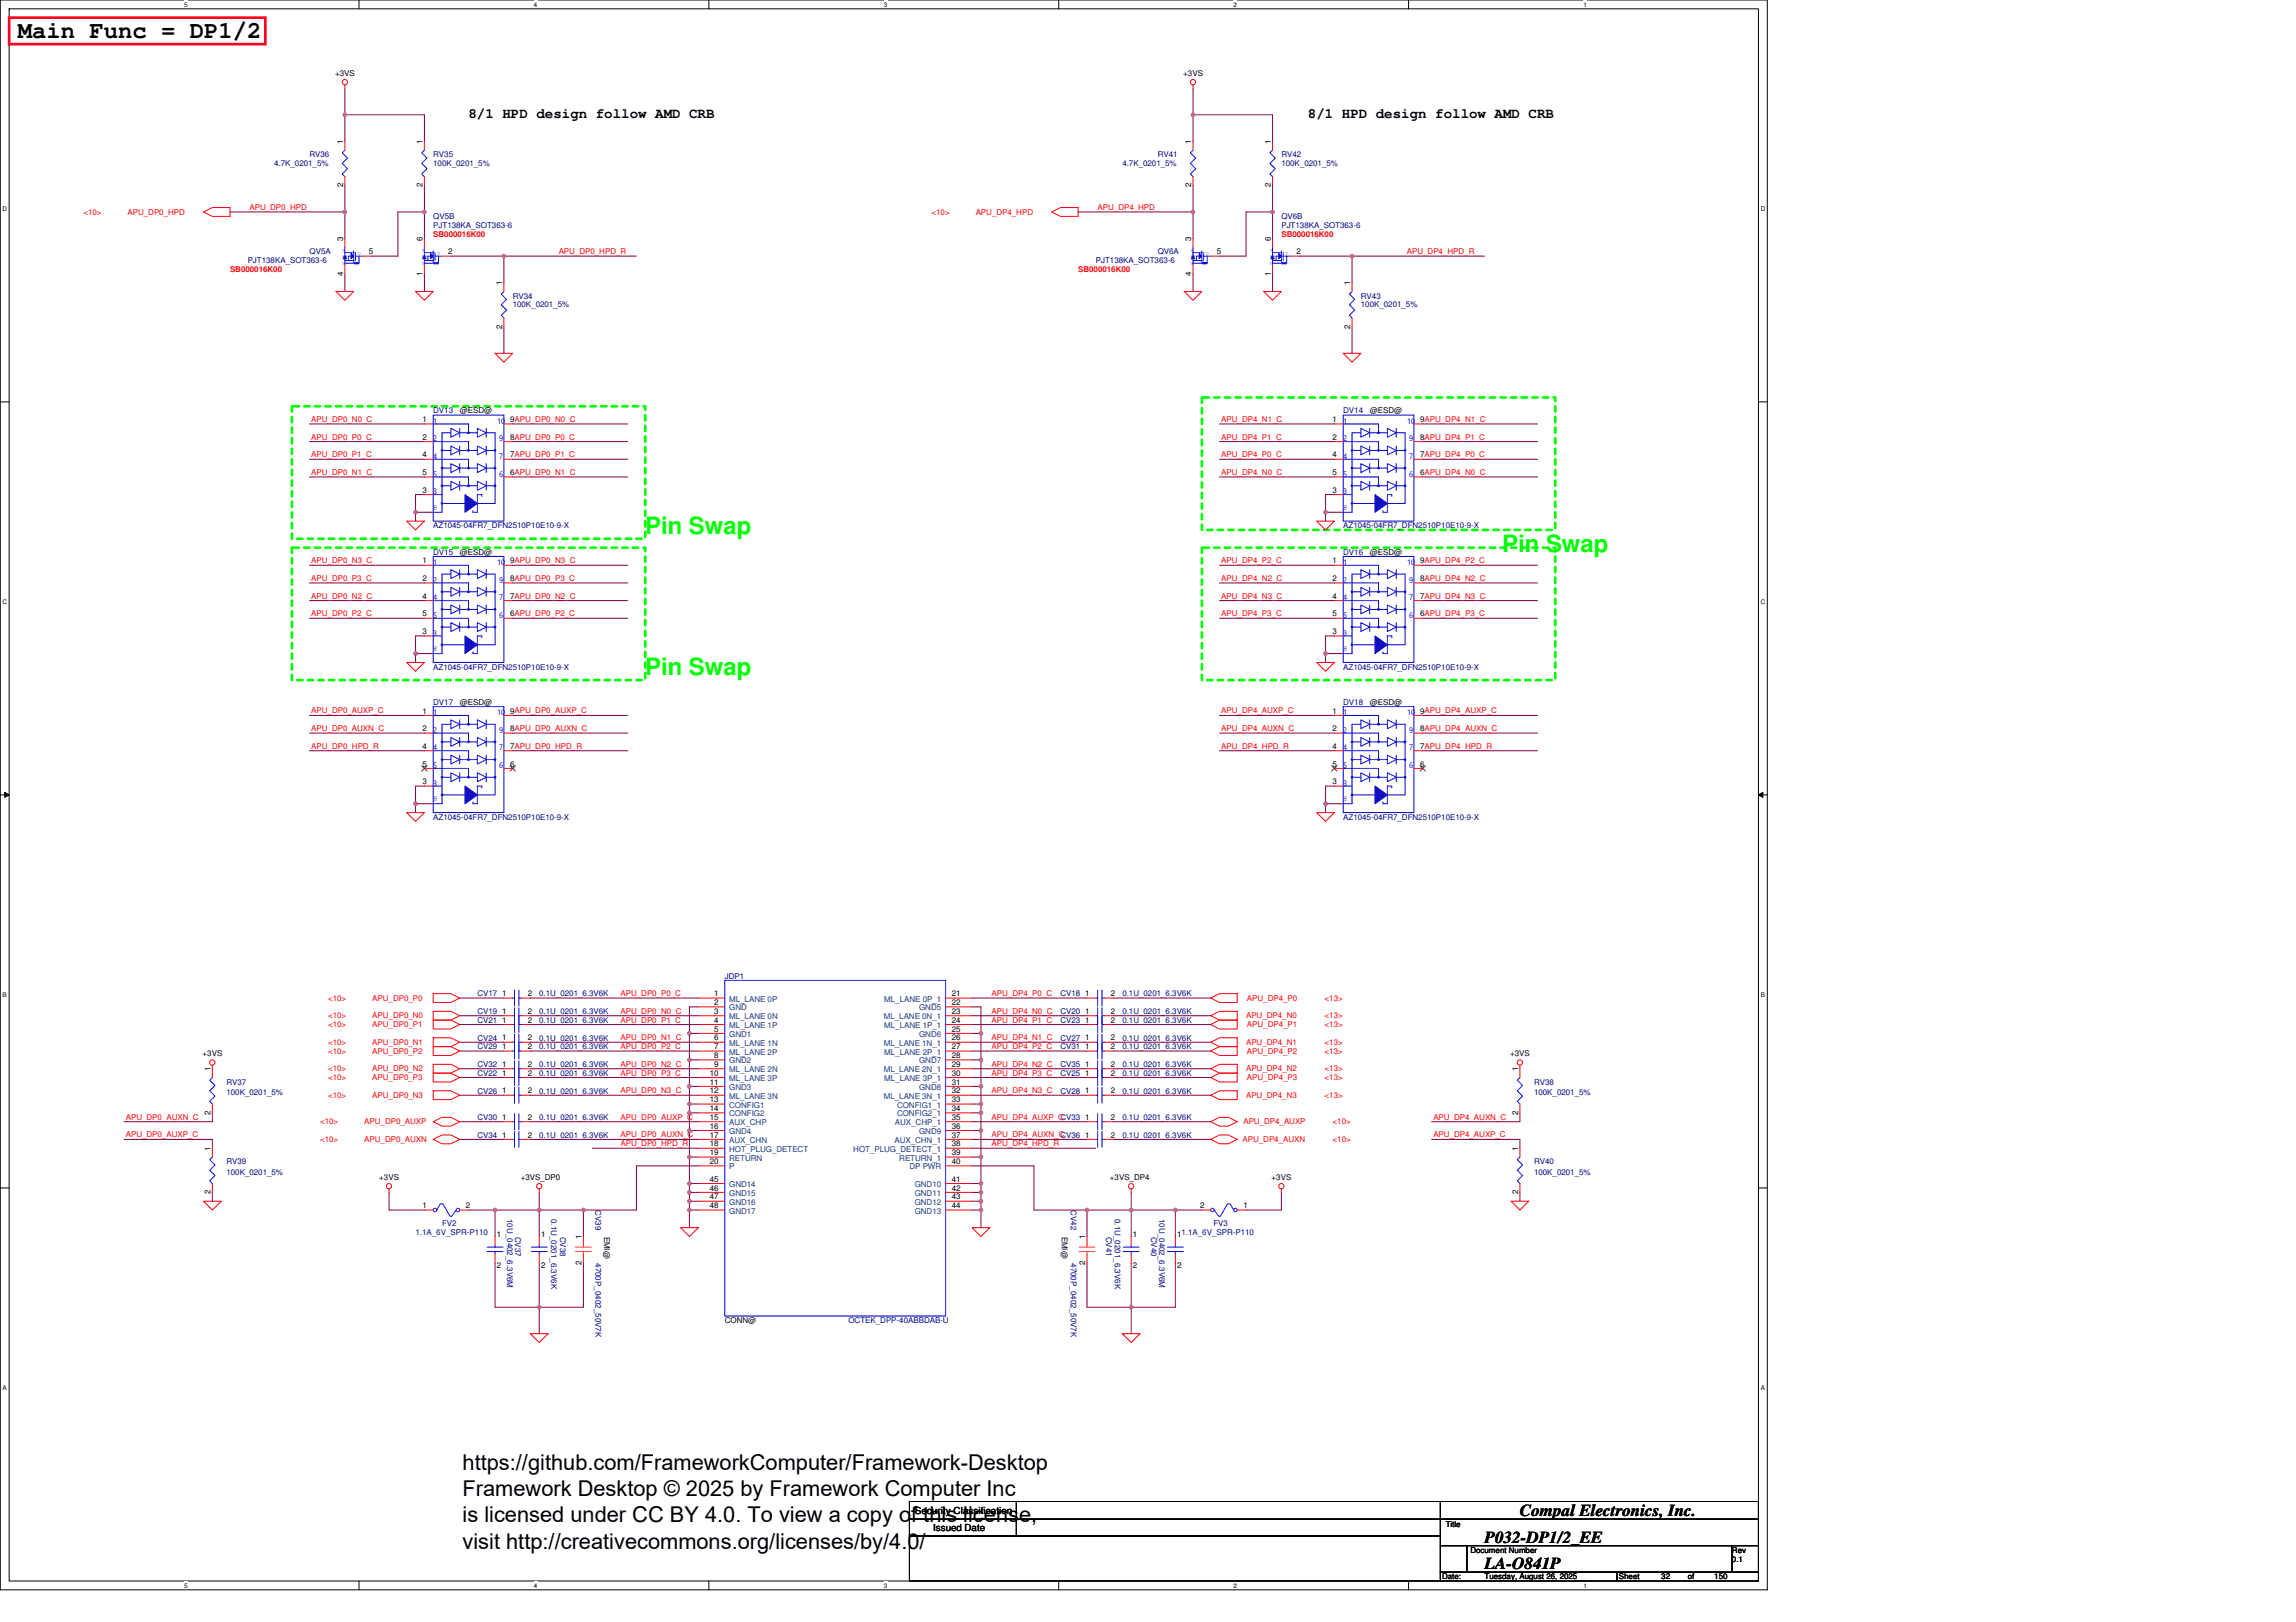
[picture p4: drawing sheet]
<svg xmlns="http://www.w3.org/2000/svg" width="297mm" height="210mm" viewBox="0 0 297 210" stroke-linecap="round" stroke-linejoin="round" font-family="sans-serif">
<defs><g id="words">
<text font-size="3.1" x="2.3" y="4.9">Main Func = DP1/2</text>
<g font-size="3.1" fill="#0f0">
<text x="83.5" y="69.1">Pin Swap</text>
<text x="194.4" y="71.4">Pin Swap</text>
<text x="83.5" y="87.4">Pin Swap</text>
</g>
<g font-size="2.8">
<text x="59.8" y="190.2">https://github.com/FrameworkComputer/Framework-Desktop</text>
<text x="59.8" y="193.6">Framework Desktop © 2025 by Framework Computer Inc</text>
<text x="59.8" y="197">is licensed under CC BY 4.0. To view a copy of this license,</text>
<text x="59.8" y="200.4">visit http://creativecommons.org/licenses/by/4.0/</text>
</g>
<g font-size="2.2">
<text x="196.6" y="196.2">Compal Electronics, Inc.</text>
<text x="192.1" y="199.7">P032-DP1/2_EE</text>
<text x="192.1" y="203.1">LA-O841P</text>
</g>
<g font-size="1.8">
<text x="60.6" y="15.2">8/1 HPD design follow AMD CRB</text>
<text x="169.2" y="15.2">8/1 HPD design follow AMD CRB</text>
</g>
<g font-size="1.3">
<text x="118.3" y="195.9">Security Classification</text>
<text x="120.7" y="198.1">Issued Date</text>
</g>
<g font-size="1">
<text x="43.4" y="9.8">+3VS</text>
<text x="153.1" y="9.8">+3VS</text>
<text x="44.4" y="18.6" transform="rotate(-90 44.4 18.6)">1</text>
<text x="54.7" y="18.6" transform="rotate(-90 54.7 18.6)">1</text>
<text x="154.1" y="18.6" transform="rotate(-90 154.1 18.6)">1</text>
<text x="164.4" y="18.6" transform="rotate(-90 164.4 18.6)">1</text>
<text x="44.4" y="24.2" transform="rotate(-90 44.4 24.2)">2</text>
<text x="54.7" y="24.2" transform="rotate(-90 54.7 24.2)">2</text>
<text x="154.1" y="24.2" transform="rotate(-90 154.1 24.2)">2</text>
<text x="164.4" y="24.2" transform="rotate(-90 164.4 24.2)">2</text>
<text x="44.4" y="35.7" transform="rotate(-90 44.4 35.7)">4</text>
<text x="44.4" y="31.2" transform="rotate(-90 44.4 31.2)">3</text>
<text x="47.7" y="32.9">5</text>
<text x="54.7" y="35.7" transform="rotate(-90 54.7 35.7)">1</text>
<text x="54.7" y="31.2" transform="rotate(-90 54.7 31.2)">6</text>
<text x="58" y="32.9">2</text>
<text x="154.1" y="35.7" transform="rotate(-90 154.1 35.7)">4</text>
<text x="154.1" y="31.2" transform="rotate(-90 154.1 31.2)">3</text>
<text x="157.4" y="32.9">5</text>
<text x="164.4" y="35.7" transform="rotate(-90 164.4 35.7)">1</text>
<text x="164.4" y="31.2" transform="rotate(-90 164.4 31.2)">6</text>
<text x="167.7" y="32.9">2</text>
<text x="65" y="36.9" transform="rotate(-90 65 36.9)">1</text>
<text x="174.7" y="36.9" transform="rotate(-90 174.7 36.9)">1</text>
<text x="65" y="42.5" transform="rotate(-90 65 42.5)">2</text>
<text x="174.7" y="42.5" transform="rotate(-90 174.7 42.5)">2</text>
<text x="59.5" y="53.5">@ESD@</text>
<text x="177.2" y="53.5">@ESD@</text>
<text x="54.7" y="59.2">4</text>
<text x="54.7" y="54.6">1</text>
<text x="54.7" y="56.9">2</text>
<text x="66" y="59.2">7APU_DP0_P1_C</text>
<text x="66" y="54.6">9APU_DP0_N0_C</text>
<text x="66" y="56.9">8APU_DP0_P0_C</text>
<text x="172.4" y="59.2">4</text>
<text x="172.4" y="54.6">1</text>
<text x="172.4" y="56.9">2</text>
<text x="183.7" y="59.2">7APU_DP4_P0_C</text>
<text x="183.7" y="54.6">9APU_DP4_N1_C</text>
<text x="183.7" y="56.9">8APU_DP4_P1_C</text>
<text x="54.7" y="61.5">5</text>
<text x="54.7" y="63.8">3</text>
<text x="66" y="61.5">6APU_DP0_N1_C</text>
<text x="172.4" y="61.5">5</text>
<text x="172.4" y="63.8">3</text>
<text x="183.7" y="61.5">6APU_DP4_N0_C</text>
<text x="59.5" y="71.8">@ESD@</text>
<text x="177.2" y="71.8">@ESD@</text>
<text x="54.7" y="77.5">4</text>
<text x="54.7" y="72.9">1</text>
<text x="54.7" y="75.2">2</text>
<text x="66" y="77.5">7APU_DP0_N2_C</text>
<text x="66" y="72.9">9APU_DP0_N3_C</text>
<text x="66" y="75.2">8APU_DP0_P3_C</text>
<text x="172.4" y="77.5">4</text>
<text x="172.4" y="72.9">1</text>
<text x="172.4" y="75.2">2</text>
<text x="183.7" y="77.5">7APU_DP4_N3_C</text>
<text x="183.7" y="72.9">9APU_DP4_P2_C</text>
<text x="183.7" y="75.2">8APU_DP4_N2_C</text>
<text x="54.7" y="79.8">5</text>
<text x="54.7" y="82.1">3</text>
<text x="66" y="79.8">6APU_DP0_P2_C</text>
<text x="172.4" y="79.8">5</text>
<text x="172.4" y="82.1">3</text>
<text x="183.7" y="79.8">6APU_DP4_P3_C</text>
<text x="54.7" y="92.3">1</text>
<text x="54.7" y="94.6">2</text>
<text x="59.5" y="91.2">@ESD@</text>
<text x="66" y="92.3">9APU_DP0_AUXP_C</text>
<text x="66" y="94.6">8APU_DP0_AUXN_C</text>
<text x="172.4" y="92.3">1</text>
<text x="172.4" y="94.6">2</text>
<text x="177.2" y="91.2">@ESD@</text>
<text x="183.7" y="92.3">9APU_DP4_AUXP_C</text>
<text x="183.7" y="94.6">8APU_DP4_AUXN_C</text>
<text x="54.7" y="96.9">4</text>
<text x="54.7" y="99.2">5</text>
<text x="54.7" y="101.5">3</text>
<text x="66" y="99.2">6</text>
<text x="66" y="96.9">7APU_DP0_HPD_R</text>
<text x="172.4" y="96.9">4</text>
<text x="172.4" y="99.2">5</text>
<text x="172.4" y="101.5">3</text>
<text x="183.7" y="99.2">6</text>
<text x="183.7" y="96.9">7APU_DP4_HPD_R</text>
<text x="65" y="131.2">1</text>
<text x="65" y="128.9">1</text>
<text x="68.3" y="131.2">2</text>
<text x="68.3" y="128.9">2</text>
<text x="92.4" y="128.9">1</text>
<text x="92.4" y="130.1">2</text>
<text x="92.4" y="131.2">3</text>
<text x="123.1" y="130.1">22</text>
<text x="123.1" y="128.9">21</text>
<text x="123.1" y="131.2">23</text>
<text x="140.4" y="131.2">1</text>
<text x="140.4" y="128.9">1</text>
<text x="143.7" y="131.2">2</text>
<text x="143.7" y="128.9">2</text>
<text x="26.2" y="136.7">+3VS</text>
<text x="65" y="135.8">1</text>
<text x="65" y="132.4">1</text>
<text x="65" y="134.6">1</text>
<text x="68.3" y="135.8">2</text>
<text x="68.3" y="132.4">2</text>
<text x="68.3" y="134.6">2</text>
<text x="92.4" y="132.4">4</text>
<text x="92.4" y="133.5">5</text>
<text x="92.4" y="134.6">6</text>
<text x="92.4" y="135.8">7</text>
<text x="92.4" y="136.9">8</text>
<text x="123.1" y="133.5">25</text>
<text x="123.1" y="136.9">28</text>
<text x="123.1" y="132.4">24</text>
<text x="123.1" y="135.8">27</text>
<text x="123.1" y="134.6">26</text>
<text x="140.4" y="132.4">1</text>
<text x="140.4" y="135.8">1</text>
<text x="140.4" y="134.6">1</text>
<text x="143.7" y="132.4">2</text>
<text x="143.7" y="135.8">2</text>
<text x="143.7" y="134.6">2</text>
<text x="195.4" y="136.7">+3VS</text>
<text x="27.2" y="138.6" transform="rotate(-90 27.2 138.6)">1</text>
<text x="65" y="141.5">1</text>
<text x="65" y="138.1">1</text>
<text x="65" y="139.2">1</text>
<text x="68.3" y="141.5">2</text>
<text x="68.3" y="138.1">2</text>
<text x="68.3" y="139.2">2</text>
<text x="91.8" y="139.2">10</text>
<text x="91.8" y="140.4">11</text>
<text x="91.8" y="141.5">12</text>
<text x="91.8" y="143.8">14</text>
<text x="91.8" y="142.6">13</text>
<text x="92.4" y="138.1">9</text>
<text x="123.1" y="140.4">31</text>
<text x="123.1" y="143.8">34</text>
<text x="123.1" y="142.6">33</text>
<text x="123.1" y="139.2">30</text>
<text x="123.1" y="138.1">29</text>
<text x="123.1" y="141.5">32</text>
<text x="140.4" y="138.1">1</text>
<text x="140.4" y="141.5">1</text>
<text x="140.4" y="139.2">1</text>
<text x="143.7" y="138.1">2</text>
<text x="143.7" y="141.5">2</text>
<text x="143.7" y="139.2">2</text>
<text x="196.4" y="138.6" transform="rotate(-90 196.4 138.6)">1</text>
<text x="27.2" y="148.9" transform="rotate(-90 27.2 148.9)">1</text>
<text x="27.2" y="144.3" transform="rotate(-90 27.2 144.3)">2</text>
<text x="65" y="147.2">1</text>
<text x="65" y="144.9">1</text>
<text x="68.3" y="147.2">2</text>
<text x="68.3" y="144.9">2</text>
<text x="91.8" y="144.9">15</text>
<text x="91.8" y="146.1">16</text>
<text x="91.8" y="147.2">17</text>
<text x="91.8" y="148.4">18</text>
<text x="91.8" y="149.5">19</text>
<text x="123.1" y="149.5">39</text>
<text x="123.1" y="146.1">36</text>
<text x="123.1" y="147.2">37</text>
<text x="123.1" y="144.9">35</text>
<text x="123.1" y="148.4">38</text>
<text x="140.4" y="144.9">1</text>
<text x="140.4" y="147.2">1</text>
<text x="143.7" y="144.9">2</text>
<text x="143.7" y="147.2">2</text>
<text x="196.4" y="148.9" transform="rotate(-90 196.4 148.9)">1</text>
<text x="196.4" y="144.3" transform="rotate(-90 196.4 144.3)">2</text>
<text x="27.2" y="154.5" transform="rotate(-90 27.2 154.5)">2</text>
<text x="49.1" y="152.7">+3VS</text>
<text x="67.4" y="152.7">+3VS_DP0</text>
<text x="91.8" y="150.6">20</text>
<text x="91.8" y="152.9">45</text>
<text x="91.8" y="154.1">46</text>
<text x="91.8" y="155.2">47</text>
<text x="123.1" y="152.9">41</text>
<text x="123.1" y="154.1">42</text>
<text x="123.1" y="155.2">43</text>
<text x="123.1" y="150.6">40</text>
<text x="143.6" y="152.7">+3VS_DP4</text>
<text x="164.5" y="152.7">+3VS</text>
<text x="196.4" y="154.5" transform="rotate(-90 196.4 154.5)">2</text>
<text x="54.7" y="156.4">1</text>
<text x="60.3" y="156.4">2</text>
<text x="64.3" y="160.1">1</text>
<text x="70" y="160.1">1</text>
<text x="75.2" y="160.4" transform="rotate(-90 75.2 160.4)">1</text>
<text x="78.2" y="160" transform="rotate(90 78.2 160)">EMI@</text>
<text x="91.8" y="156.4">48</text>
<text x="123.1" y="156.4">44</text>
<text x="137.4" y="160" transform="rotate(90 137.4 160)">EMI@</text>
<text x="140.4" y="160.4" transform="rotate(-90 140.4 160.4)">1</text>
<text x="146.6" y="160.1">1</text>
<text x="152.3" y="160.1">1</text>
<text x="155.3" y="156.4">2</text>
<text x="160.9" y="156.4">1</text>
<text x="64.3" y="164">2</text>
<text x="70" y="164">2</text>
<text x="75.2" y="163.7" transform="rotate(-90 75.2 163.7)">2</text>
<text x="140.4" y="163.7" transform="rotate(-90 140.4 163.7)">2</text>
<text x="146.6" y="164">2</text>
<text x="152.3" y="164">2</text>
<text x="93.8" y="171.2">CONN@</text>
<text x="187" y="197.6">Title</text>
<text x="190.2" y="200.9">Document Number</text>
<text x="224.1" y="202.1">0.1</text>
<text x="224.1" y="200.9">Rev</text>
<text x="186.6" y="204.4">Date:</text>
<text x="192.1" y="204.4">Tuesday, August 26, 2025</text>
<text x="209.4" y="204.4">Sheet</text>
<text x="214.9" y="204.4">32</text>
<text x="218.4" y="204.4">of</text>
<text x="221.8" y="204.4">150</text>
</g>
<g font-size="1" fill="#000080">
<text x="35.5" y="21.5">4.7K_0201_5%</text>
<text x="40" y="20.4">RV36</text>
<text x="56" y="20.4">RV35</text>
<text x="56" y="21.5">100K_0201_5%</text>
<text x="145.2" y="21.5">4.7K_0201_5%</text>
<text x="149.8" y="20.4">RV41</text>
<text x="165.8" y="20.4">RV42</text>
<text x="165.8" y="21.5">100K_0201_5%</text>
<text x="56" y="28.4">QV5B</text>
<text x="56" y="29.5">PJT138KA_SOT363-6</text>
<text x="165.8" y="28.4">QV6B</text>
<text x="165.8" y="29.5">PJT138KA_SOT363-6</text>
<text x="32" y="34.1">PJT138KA_SOT363-6</text>
<text x="40" y="32.9">QV5A</text>
<text x="141.8" y="34.1">PJT138KA_SOT363-6</text>
<text x="149.8" y="32.9">QV6A</text>
<text x="66.3" y="38.6">RV34</text>
<text x="66.3" y="39.8">100K_0201_5%</text>
<text x="176.1" y="38.6">RV43</text>
<text x="176.1" y="39.8">100K_0201_5%</text>
<text x="56" y="53.5">DV13</text>
<text x="173.8" y="53.5">DV14</text>
<text x="56" y="71.8">DV15</text>
<text x="56" y="68.4">AZ1045-04FR7_DFN2510P10E10-9-X</text>
<text x="173.8" y="68.4">AZ1045-04FR7_DFN2510P10E10-9-X</text>
<text x="173.8" y="71.8">DV16</text>
<text x="56" y="86.6">AZ1045-04FR7_DFN2510P10E10-9-X</text>
<text x="173.8" y="86.6">AZ1045-04FR7_DFN2510P10E10-9-X</text>
<text x="56" y="91.2">DV17</text>
<text x="173.8" y="91.2">DV18</text>
<text x="56" y="106.1">AZ1045-04FR7_DFN2510P10E10-9-X</text>
<text x="173.8" y="106.1">AZ1045-04FR7_DFN2510P10E10-9-X</text>
<text x="61.8" y="131.2">CV19</text>
<text x="61.8" y="128.9">CV17</text>
<text x="69.8" y="131.2">0.1U_0201_6.3V6K</text>
<text x="69.8" y="128.9">0.1U_0201_6.3V6K</text>
<text x="93.8" y="126.7">JDP1</text>
<text x="137.2" y="131.2">CV20</text>
<text x="137.2" y="128.9">CV18</text>
<text x="145.2" y="131.2">0.1U_0201_6.3V6K</text>
<text x="145.2" y="128.9">0.1U_0201_6.3V6K</text>
<text x="61.8" y="135.8">CV29</text>
<text x="61.8" y="132.4">CV21</text>
<text x="61.8" y="134.7">CV24</text>
<text x="69.8" y="135.8">0.1U_0201_6.3V6K</text>
<text x="69.8" y="132.4">0.1U_0201_6.3V6K</text>
<text x="69.8" y="134.7">0.1U_0201_6.3V6K</text>
<text x="137.2" y="132.4">CV23</text>
<text x="137.2" y="135.8">CV31</text>
<text x="137.2" y="134.7">CV27</text>
<text x="145.2" y="132.4">0.1U_0201_6.3V6K</text>
<text x="145.2" y="135.8">0.1U_0201_6.3V6K</text>
<text x="145.2" y="134.7">0.1U_0201_6.3V6K</text>
<text x="29.3" y="140.4">RV37</text>
<text x="29.3" y="141.7">100K_0201_5%</text>
<text x="61.8" y="141.5">CV26</text>
<text x="61.8" y="138.1">CV32</text>
<text x="61.8" y="139.2">CV22</text>
<text x="69.8" y="141.5">0.1U_0201_6.3V6K</text>
<text x="69.8" y="138.1">0.1U_0201_6.3V6K</text>
<text x="69.8" y="139.2">0.1U_0201_6.3V6K</text>
<text x="137.2" y="138.1">CV35</text>
<text x="137.2" y="141.5">CV28</text>
<text x="137.2" y="139.2">CV25</text>
<text x="145.2" y="138.1">0.1U_0201_6.3V6K</text>
<text x="145.2" y="141.5">0.1U_0201_6.3V6K</text>
<text x="145.2" y="139.2">0.1U_0201_6.3V6K</text>
<text x="198.5" y="140.4">RV38</text>
<text x="198.5" y="141.7">100K_0201_5%</text>
<text x="61.8" y="147.2">CV34</text>
<text x="61.8" y="144.9">CV30</text>
<text x="69.8" y="147.2">0.1U_0201_6.3V6K</text>
<text x="69.8" y="144.9">0.1U_0201_6.3V6K</text>
<text x="137.2" y="147.2">CV36</text>
<text x="145.2" y="144.9">0.1U_0201_6.3V6K</text>
<text x="145.2" y="147.2">0.1U_0201_6.3V6K</text>
<text x="29.3" y="150.7">RV39</text>
<text x="29.3" y="152">100K_0201_5%</text>
<text x="198.5" y="150.7">RV40</text>
<text x="198.5" y="152">100K_0201_5%</text>
<text x="53.8" y="159.8">1.1A_6V_SPR-P110</text>
<text x="57.2" y="158.7">FV2</text>
<text x="65.6" y="157.7" transform="rotate(90 65.6 157.7)">10U_0402_6.3V6M</text>
<text x="66.6" y="160" transform="rotate(90 66.6 160)">CV37</text>
<text x="71.3" y="157.7" transform="rotate(90 71.3 157.7)">0.1U_0201_6.3V6K</text>
<text x="72.5" y="160" transform="rotate(90 72.5 160)">CV38</text>
<text x="77" y="156.6" transform="rotate(90 77 156.6)">CV39</text>
<text x="138.5" y="156.6" transform="rotate(90 138.5 156.6)">CV42</text>
<text x="143.1" y="160" transform="rotate(90 143.1 160)">CV41</text>
<text x="144.2" y="157.7" transform="rotate(90 144.2 157.7)">0.1U_0201_6.3V6K</text>
<text x="148.9" y="160" transform="rotate(90 148.9 160)">CV40</text>
<text x="150" y="157.7" transform="rotate(90 150 157.7)">10U_0402_6.3V6M</text>
<text x="152.9" y="159.8">1.1A_6V_SPR-P110</text>
<text x="157" y="158.7">FV3</text>
<text x="77" y="163.4" transform="rotate(90 77 163.4)">4700P_0402_50V7K</text>
<text x="138.5" y="163.4" transform="rotate(90 138.5 163.4)">4700P_0402_50V7K</text>
<text x="109.8" y="171.2">OCTEK_DPP-40ABBDAB-U</text>
</g>
<g font-size="1" fill="#f00">
<text x="10.8" y="27.8">&lt;10&gt;</text>
<text x="16.5" y="27.8">APU_DP0_HPD</text>
<text x="32.3" y="27.2">APU_DP0_HPD</text>
<text x="120.5" y="27.8">&lt;10&gt;</text>
<text x="126.2" y="27.8">APU_DP4_HPD</text>
<text x="142" y="27.2">APU_DP4_HPD</text>
<text x="29.8" y="35.2">SB000016K00</text>
<text x="56" y="30.7">SB000016K00</text>
<text x="72.3" y="32.9">APU_DP0_HPD_R</text>
<text x="139.5" y="35.2">SB000016K00</text>
<text x="165.8" y="30.7">SB000016K00</text>
<text x="182" y="32.9">APU_DP4_HPD_R</text>
<text x="40.3" y="59.2">APU_DP0_P1_C</text>
<text x="40.3" y="54.6">APU_DP0_N0_C</text>
<text x="40.3" y="56.9">APU_DP0_P0_C</text>
<text x="158" y="59.2">APU_DP4_P0_C</text>
<text x="158" y="56.9">APU_DP4_P1_C</text>
<text x="158" y="54.6">APU_DP4_N1_C</text>
<text x="40.3" y="61.5">APU_DP0_N1_C</text>
<text x="158" y="61.5">APU_DP4_N0_C</text>
<text x="40.3" y="77.5">APU_DP0_N2_C</text>
<text x="40.3" y="72.9">APU_DP0_N3_C</text>
<text x="40.3" y="75.2">APU_DP0_P3_C</text>
<text x="158" y="72.9">APU_DP4_P2_C</text>
<text x="158" y="75.2">APU_DP4_N2_C</text>
<text x="158" y="77.5">APU_DP4_N3_C</text>
<text x="40.3" y="79.7">APU_DP0_P2_C</text>
<text x="158" y="79.7">APU_DP4_P3_C</text>
<text x="40.3" y="92.3">APU_DP0_AUXP_C</text>
<text x="40.3" y="94.6">APU_DP0_AUXN_C</text>
<text x="158" y="92.3">APU_DP4_AUXP_C</text>
<text x="158" y="94.6">APU_DP4_AUXN_C</text>
<text x="40.3" y="96.9">APU_DP0_HPD_R</text>
<text x="158" y="96.9">APU_DP4_HPD_R</text>
<text x="42.4" y="129.5">&lt;10&gt;</text>
<text x="42.4" y="131.8">&lt;10&gt;</text>
<text x="48.2" y="129.5">APU_DP0_P0</text>
<text x="48.2" y="131.8">APU_DP0_N0</text>
<text x="80.3" y="128.9">APU_DP0_P0_C</text>
<text x="80.3" y="131.2">APU_DP0_N0_C</text>
<text x="128.3" y="128.9">APU_DP4_P0_C</text>
<text x="128.3" y="131.2">APU_DP4_N0_C</text>
<text x="161.2" y="131.8">APU_DP4_N0</text>
<text x="161.3" y="129.5">APU_DP4_P0</text>
<text x="171.4" y="129.5">&lt;13&gt;</text>
<text x="171.4" y="131.8">&lt;13&gt;</text>
<text x="42.4" y="132.9">&lt;10&gt;</text>
<text x="42.4" y="135.2">&lt;10&gt;</text>
<text x="42.4" y="136.4">&lt;10&gt;</text>
<text x="48.2" y="132.9">APU_DP0_P1</text>
<text x="48.2" y="135.2">APU_DP0_N1</text>
<text x="48.2" y="136.4">APU_DP0_P2</text>
<text x="80.3" y="132.3">APU_DP0_P1_C</text>
<text x="80.3" y="134.6">APU_DP0_N1_C</text>
<text x="80.3" y="135.8">APU_DP0_P2_C</text>
<text x="128.3" y="132.3">APU_DP4_P1_C</text>
<text x="128.3" y="134.6">APU_DP4_N1_C</text>
<text x="128.3" y="135.8">APU_DP4_P2_C</text>
<text x="161.2" y="135.2">APU_DP4_N1</text>
<text x="161.3" y="132.9">APU_DP4_P1</text>
<text x="161.3" y="136.4">APU_DP4_P2</text>
<text x="171.4" y="132.9">&lt;13&gt;</text>
<text x="171.4" y="135.2">&lt;13&gt;</text>
<text x="171.4" y="136.4">&lt;13&gt;</text>
<text x="42.4" y="138.7">&lt;10&gt;</text>
<text x="42.4" y="139.8">&lt;10&gt;</text>
<text x="42.4" y="142.1">&lt;10&gt;</text>
<text x="48.2" y="138.7">APU_DP0_N2</text>
<text x="48.2" y="139.8">APU_DP0_P3</text>
<text x="48.2" y="142.1">APU_DP0_N3</text>
<text x="80.3" y="138">APU_DP0_N2_C</text>
<text x="80.3" y="139.2">APU_DP0_P3_C</text>
<text x="80.3" y="141.5">APU_DP0_N3_C</text>
<text x="128.3" y="138">APU_DP4_N2_C</text>
<text x="128.3" y="139.2">APU_DP4_P3_C</text>
<text x="128.3" y="141.5">APU_DP4_N3_C</text>
<text x="161.2" y="138.7">APU_DP4_N2</text>
<text x="161.2" y="142.1">APU_DP4_N3</text>
<text x="161.3" y="139.8">APU_DP4_P3</text>
<text x="171.4" y="138.7">&lt;13&gt;</text>
<text x="171.4" y="139.8">&lt;13&gt;</text>
<text x="171.4" y="142.1">&lt;13&gt;</text>
<text x="16.3" y="144.9">APU_DP0_AUXN_C</text>
<text x="16.3" y="147.2">APU_DP0_AUXP_C</text>
<text x="41.4" y="145.5">&lt;10&gt;</text>
<text x="41.4" y="147.8">&lt;10&gt;</text>
<text x="47.1" y="145.5">APU_DP0_AUXP</text>
<text x="47.1" y="147.8">APU_DP0_AUXN</text>
<text x="80.3" y="144.9">APU_DP0_AUXP_C</text>
<text x="80.3" y="147.2">APU_DP0_AUXN_C</text>
<text x="80.3" y="148.3">APU_DP0_HPD_R</text>
<text x="128.3" y="144.9">APU_DP4_AUXP_CCV33</text>
<text x="128.3" y="147.2">APU_DP4_AUXN_C</text>
<text x="128.3" y="148.3">APU_DP4_HPD_R</text>
<text x="160.7" y="147.8">APU_DP4_AUXN</text>
<text x="160.9" y="145.5">APU_DP4_AUXP</text>
<text x="172.4" y="147.8">&lt;10&gt;</text>
<text x="172.4" y="145.5">&lt;10&gt;</text>
<text x="185.4" y="144.9">APU_DP4_AUXN_C</text>
<text x="185.4" y="147.2">APU_DP4_AUXP_C</text>
</g>
<g font-size="1" fill="#00f">
<text x="56" y="59.4">4</text>
<text x="56" y="57.1">2</text>
<text x="56" y="54.8">1</text>
<text x="64.3" y="54.8">10</text>
<text x="64.6" y="59.4">7</text>
<text x="64.6" y="57.1">9</text>
<text x="173.8" y="59.4">4</text>
<text x="173.8" y="57.1">2</text>
<text x="173.8" y="54.8">1</text>
<text x="182" y="54.8">10</text>
<text x="182.3" y="59.4">7</text>
<text x="182.3" y="57.1">9</text>
<text x="56" y="66">8</text>
<text x="56" y="61.7">5</text>
<text x="56" y="64">3</text>
<text x="64.6" y="61.7">6</text>
<text x="173.8" y="66">8</text>
<text x="173.8" y="61.7">5</text>
<text x="173.8" y="64">3</text>
<text x="182.3" y="61.7">6</text>
<text x="56" y="77.7">4</text>
<text x="56" y="75.4">2</text>
<text x="56" y="73.1">1</text>
<text x="64.3" y="73.1">10</text>
<text x="64.6" y="77.7">7</text>
<text x="64.6" y="75.4">9</text>
<text x="173.8" y="77.7">4</text>
<text x="173.8" y="75.4">2</text>
<text x="173.8" y="73.1">1</text>
<text x="182" y="73.1">10</text>
<text x="182.3" y="77.7">7</text>
<text x="182.3" y="75.4">9</text>
<text x="56" y="80">5</text>
<text x="56" y="82.3">3</text>
<text x="64.6" y="80">6</text>
<text x="173.8" y="80">5</text>
<text x="173.8" y="82.3">3</text>
<text x="182.3" y="80">6</text>
<text x="56" y="84.3">8</text>
<text x="173.8" y="84.3">8</text>
<text x="56" y="94.8">2</text>
<text x="56" y="92.5">1</text>
<text x="64.3" y="92.5">10</text>
<text x="64.6" y="94.8">9</text>
<text x="173.8" y="94.8">2</text>
<text x="173.8" y="92.5">1</text>
<text x="182" y="92.5">10</text>
<text x="182.3" y="94.8">9</text>
<text x="56" y="99.4">5</text>
<text x="56" y="97.1">4</text>
<text x="56" y="101.7">3</text>
<text x="64.6" y="97.1">7</text>
<text x="64.6" y="99.4">6</text>
<text x="173.8" y="99.4">5</text>
<text x="173.8" y="97.1">4</text>
<text x="173.8" y="101.7">3</text>
<text x="182.3" y="97.1">7</text>
<text x="182.3" y="99.4">6</text>
<text x="56" y="103.7">8</text>
<text x="173.8" y="103.7">8</text>
</g>
<g font-size="1" fill="#004080">
<text x="94.3" y="129.6">ML_LANE 0P</text>
<text x="94.3" y="130.8">GND</text>
<text x="94.3" y="131.9">ML_LANE 0N</text>
<text x="114.3" y="131.9">ML_LANE 0N_1</text>
<text x="114.4" y="129.6">ML_LANE 0P_1</text>
<text x="118.9" y="130.8">GND5</text>
<text x="94.3" y="133.1">ML_LANE 1P</text>
<text x="94.3" y="134.2">GND1</text>
<text x="94.3" y="135.3">ML_LANE 1N</text>
<text x="94.3" y="136.5">ML_LANE 2P</text>
<text x="94.3" y="137.6">GND2</text>
<text x="114.3" y="135.3">ML_LANE 1N_1</text>
<text x="114.4" y="133.1">ML_LANE 1P_1</text>
<text x="114.4" y="136.5">ML_LANE 2P_1</text>
<text x="118.9" y="134.2">GND6</text>
<text x="118.9" y="137.6">GND7</text>
<text x="94.3" y="138.8">ML_LANE 2N</text>
<text x="94.3" y="139.9">ML_LANE 3P</text>
<text x="94.3" y="141.1">GND3</text>
<text x="94.3" y="142.2">ML_LANE 3N</text>
<text x="94.3" y="143.3">CONFIG1</text>
<text x="114.3" y="138.8">ML_LANE 2N_1</text>
<text x="114.3" y="142.2">ML_LANE 3N_1</text>
<text x="114.4" y="139.9">ML_LANE 3P_1</text>
<text x="116.1" y="143.3">CONFIG1_1</text>
<text x="118.9" y="141.1">GND8</text>
<text x="94.3" y="144.5">CONFIG2</text>
<text x="94.3" y="145.6">AUX_CHP</text>
<text x="94.3" y="146.8">GND4</text>
<text x="94.3" y="147.9">AUX_CHN</text>
<text x="94.3" y="149.1">HOT_PLUG_DETECT</text>
<text x="110.4" y="149.1">HOT_PLUG_DETECT_1</text>
<text x="115.7" y="147.9">AUX_CHN_1</text>
<text x="115.8" y="145.6">AUX_CHP_1</text>
<text x="116.1" y="144.5">CONFIG2_1</text>
<text x="118.9" y="146.8">GND9</text>
<text x="94.3" y="150.2">RETURN</text>
<text x="94.3" y="151.3">P</text>
<text x="94.3" y="153.6">GND14</text>
<text x="94.3" y="154.8">GND15</text>
<text x="94.3" y="155.9">GND16</text>
<text x="116.3" y="150.2">RETURN_1</text>
<text x="117.7" y="151.3">DP PWR</text>
<text x="118.3" y="153.6">GND10</text>
<text x="118.3" y="154.8">GND11</text>
<text x="118.3" y="155.9">GND12</text>
<text x="94.3" y="157.1">GND17</text>
<text x="118.3" y="157.1">GND13</text>
</g>
<g font-size=".8">
<text x="23.8" y=".9">5</text>
<text x="69.1" y=".9">4</text>
<text x="114.3" y=".9">3</text>
<text x="159.6" y=".9">2</text>
<text x="204.9" y=".9">1</text>
<text x=".3" y="27.3">D</text>
<text x="227.8" y="27.3">D</text>
<text x=".3" y="78.2">C</text>
<text x="227.8" y="78.2">C</text>
<text x=".3" y="129">B</text>
<text x="227.8" y="129">B</text>
<text x=".3" y="179.9">A</text>
<text x="227.8" y="179.9">A</text>
<text x="23.8" y="205.4">5</text>
<text x="69.1" y="205.4">4</text>
<text x="114.3" y="205.4">3</text>
<text x="159.6" y="205.4">2</text>
<text x="204.9" y="205.4">1</text>
</g>
<g font-size=".6" fill="#00f">
<text x="44.6" y="33.9" transform="rotate(180 44.6 33.9)">S</text>
<text x="44.6" y="32.2" transform="rotate(180 44.6 32.2)">D</text>
<text x="46.7" y="32.7" transform="rotate(180 46.7 32.7)">G</text>
<text x="54.9" y="33.9" transform="rotate(180 54.9 33.9)">S</text>
<text x="54.9" y="32.2" transform="rotate(180 54.9 32.2)">D</text>
<text x="57" y="32.7" transform="rotate(180 57 32.7)">G</text>
<text x="154.3" y="33.9" transform="rotate(180 154.3 33.9)">S</text>
<text x="154.3" y="32.2" transform="rotate(180 154.3 32.2)">D</text>
<text x="156.4" y="32.7" transform="rotate(180 156.4 32.7)">G</text>
<text x="164.6" y="33.9" transform="rotate(180 164.6 33.9)">S</text>
<text x="164.6" y="32.2" transform="rotate(180 164.6 32.2)">D</text>
<text x="166.7" y="32.7" transform="rotate(180 166.7 32.7)">G</text>
</g>
</g></defs>
<path d="M0 0h228.6v205.7h-228.6zM1.2 1.1h226.3v203.5h-226.3z" fill="none" stroke="#000" stroke-width=".13"/>
<g fill="#fff">
<path d="M23.8 .1h.5v.9h-.5z"/>
<path d="M23.8 204.7h.5v.9h-.5z"/>
</g>
<path d="M46.4 0v1.1M46.4 204.6v1.1" fill="none" stroke="#000" stroke-width=".13"/>
<g fill="#fff">
<path d="M69.1 .1h.4v.9h-.4z"/>
<path d="M69.1 204.7h.4v.9h-.4z"/>
</g>
<path d="M91.7 0v1.1M91.7 204.6v1.1" fill="none" stroke="#000" stroke-width=".13"/>
<g fill="#fff">
<path d="M114.3 .1h.5v.9h-.5z"/>
<path d="M114.3 204.7h.5v.9h-.5z"/>
</g>
<path d="M137 0v1.1M137 204.6v1.1" fill="none" stroke="#000" stroke-width=".13"/>
<g fill="#fff">
<path d="M159.6 .1h.5v.9h-.5z"/>
<path d="M159.6 204.7h.5v.9h-.5z"/>
</g>
<path d="M182.2 0v1.1M182.2 204.6v1.1" fill="none" stroke="#000" stroke-width=".13"/>
<g fill="#fff">
<path d="M204.9 .1h.4v.9h-.4z"/>
<path d="M204.9 204.7h.4v.9h-.4z"/>
<path d="M.3 26.6h.6v.9h-.6z"/>
<path d="M227.8 26.6h.6v.9h-.6z"/>
<path d="M.3 77.4h.6v1h-.6z"/>
<path d="M227.8 77.4h.6v1h-.6z"/>
</g>
<path d="M0 52h1.2M227.5 52h1.1" fill="none" stroke="#000" stroke-width=".13"/>
<g fill="#fff">
<path d="M.3 128.3h.6v.9h-.6z"/>
<path d="M227.8 128.3h.5v.9h-.5z"/>
</g>
<path d="M0 102.9h1.2M.6 102.5l.6 .4-.6 .3zM227.5 102.9l.6-.4v.7zM227.5 102.9h1.1" fill="none" stroke="#000" stroke-width=".13"/>
<path d="M.6 102.5l.6 .4-.6 .3zM227.5 102.9l.6-.4v.7z" fill="#000"/>
<g fill="#fff">
<path d="M.3 179.2h.6v.9h-.6z"/>
<path d="M227.8 179.2h.5v.9h-.5z"/>
</g>
<g fill="none" stroke="#000" stroke-width=".13">
<path d="M0 153.7h1.2M227.5 153.7h1.1M117.7 194.3h68.6v2.3h-68.6zM117.7 196.6h68.6v2.2h-68.6zM117.7 198.8h68.6v5.8h-68.6zM131.5 194.3v4.5M186.3 194.3h41.2v2.3h-41.2zM186.3 196.6h41.2v3.4h-41.2zM186.3 200h3.5v3.5h-3.5zM186.3 203.5h22.9v1.1h-22.9zM189.8 200h34.3v3.5h-34.3zM209.2 203.5h18.3v1.1h-18.3z"/>
<path d="M224.1 200h3.4v3.5h-3.4z"/>
</g>
<path d="M1.2 2.3h33.1v3.4h-33.1z" fill="none" stroke="#f00" stroke-width=".34"/>
<path d="M37.8 52.6h45.7v17.1h-45.7zM155.5 51.4h45.7v17.2h-45.7zM37.8 70.9h45.7v17.1h-45.7zM155.5 70.9h45.7v17.1h-45.7z" fill="none" stroke="#0f0" stroke-width=".34" stroke-dasharray=".7 .7"/>
<g fill="none" stroke="#f00" stroke-width=".13">
<path d="M44.6 11v.4M44.6 18.3v1.1M154.3 11v.4M26.3 27.4l1.2-.5h2.3v1.1h-2.3zM43.5 37.7h2.3l-1.2 1.2zM44.6 22.9v1.1M53.8 37.7h2.2l-1.1 1.2zM136.1 27.4l1.1-.5h2.3v1.1h-2.3zM153.2 37.7h2.3l-1.2 1.2zM163.5 37.7h2.3l-1.2 1.2zM64 45.7h2.3l-1.1 1.2zM173.8 45.7h2.3l-1.2 1.2z"/>
<path d="M52.6 67.4h2.3l-1.1 1.2zM170.3 67.4h2.3l-1.1 1.2zM52.6 85.7h2.3l-1.1 1.2zM170.3 85.7h2.3l-1.1 1.2zM52.6 105.2h2.3l-1.1 1.1zM170.3 105.2h2.3l-1.1 1.1zM27.5 137.8v.5M56 128.6h2.3l1.2 .6-1.2 .5h-2.3zM56 130.9h2.3l1.2 .5-1.2 .6h-2.3zM56 132h2.3l1.2 .6-1.2 .6h-2.3zM56 134.3h2.3l1.2 .6-1.2 .5h-2.3zM56 135.4h2.3l1.2 .6-1.2 .6h-2.3z"/>
<path d="M56 137.7h2.3l1.2 .6-1.2 .6h-2.3zM56 138.9h2.3l1.2 .5-1.2 .6h-2.3zM156.6 129.2l1.2-.6h2.3v1.1h-2.3zM156.6 131.4l1.2-.5h2.3v1.1h-2.3zM156.6 132.6l1.2-.6h2.3v1.2h-2.3zM156.6 134.9l1.2-.6h2.3v1.1h-2.3zM156.6 136l1.2-.6h2.3v1.2h-2.3zM156.6 138.3l1.2-.6h2.3v1.2h-2.3zM156.6 139.4l1.2-.5h2.3v1.1h-2.3zM196.6 137.8v.5M26.3 155.4h2.3l-1.1 1.2zM50.3 153.8v.5"/>
<path d="M56 141.2h2.3l1.2 .5-1.2 .6h-2.3zM56 145.2l1.2-.6h1.1l1.2 .6-1.2 .5h-1.1zM56 147.4l1.2-.5h1.1l1.2 .5-1.2 .6h-1.1zM69.8 153.8v.5M88 158.9h2.3l-1.1 1.1zM125.8 158.9h2.3l-1.2 1.1zM146.3 153.8v.5M156.6 141.7l1.2-.5h2.3v1.1h-2.3zM156.6 145.2l1.2-.6h1.1l1.2 .6-1.2 .5h-1.1zM156.6 147.4l1.2-.5h1.1l1.2 .5-1.2 .6h-1.1zM165.8 153.8v.5M195.5 155.4h2.3l-1.2 1.2z"/>
<path d="M68.6 172.6h2.3l-1.1 1.1zM75.5 160v1.2M75.5 162.3v1.1M145.2 172.6h2.3l-1.2 1.1zM152.1 160v1.2M152.1 162.3v1.1"/>
<circle cx="44.6" cy="10.6" r=".34"/>
<circle cx="154.3" cy="10.6" r=".34"/>
<circle cx="27.5" cy="137.5" r=".34"/>
<circle cx="196.6" cy="137.5" r=".34"/>
<circle cx="50.3" cy="153.5" r=".34"/>
<circle cx="69.8" cy="153.5" r=".34"/>
<circle cx="146.3" cy="153.5" r=".34"/>
<circle cx="165.8" cy="153.5" r=".34"/>
</g>
<path d="M74.4 162h2.1M74.4 161.4h2.1M75.5 161.2v.2M75.5 162v.3" fill="none" stroke="#ff8000" stroke-width=".13"/>
<path d="M44.6 19.4l-.3 .4 .7 .7-.7 .6 .7 .7-.7 .7 .3 .4M173.8 91.4h9.1v13.8h-9.1zM176.1 95.4l1.1 .6-1.1 .6zM177.2 95.4v1.2M177.2 96h2.3M180.6 96h1.2M151 162h2.1M151 161.4h2.1M152.1 161.2v.2M152.1 162v.3" fill="none" stroke="#00f" stroke-width=".13"/>
<circle cx="178.3" cy="96" r=".11" fill="#00f"/>
<g fill="none" stroke="#00f" stroke-width=".13">
<path d="M174.9 96h1.2"/>
<circle cx="178.3" cy="96" r=".11"/>
</g>
<circle cx="174.9" cy="96" r=".11" fill="#00f"/>
<circle cx="174.9" cy="96" r=".11" fill="none" stroke="#00f" stroke-width=".13"/>
<circle cx="174.9" cy="100.6" r=".11" fill="#00f"/>
<circle cx="174.9" cy="100.6" r=".11" fill="none" stroke="#00f" stroke-width=".13"/>
<circle cx="174.9" cy="98.3" r=".11" fill="#00f"/>
<g fill="none" stroke="#00f" stroke-width=".13">
<path d="M173.8 99.4h4.5"/>
<circle cx="174.9" cy="98.3" r=".11"/>
</g>
<circle cx="178.3" cy="100.6" r=".11" fill="#00f"/>
<g fill="none" stroke="#00f" stroke-width=".13">
<path d="M173.8 92.6h4.5v1.1M173.8 94.9h4.5v1.1M173.8 97.2h4.5v1.1M174.9 98.3h1.2M176.1 97.7l1.1 .6-1.1 .6zM176.1 93.2l1.1 .5-1.1 .6zM176.1 93.7h-1.2v9.2h4.6M177.2 97.7v1.2M177.2 93.2v1.1M177.2 98.3h2.3M177.2 93.7h2.3M178.3 99.4v1.2"/>
<path d="M180.6 98.3h1.2M180.6 93.7h1.2v9.2h-3.5M174.9 100.6h1.2M176.1 100l1.1 .6-1.1 .6zM177.2 100v1.2M177.2 100.6h2.3M180.6 100.6h1.2"/>
<circle cx="178.3" cy="100.6" r=".11"/>
</g>
<circle cx="178.3" cy="98.3" r=".11" fill="#00f"/>
<circle cx="178.3" cy="98.3" r=".11" fill="none" stroke="#00f" stroke-width=".13"/>
<circle cx="178.3" cy="93.7" r=".11" fill="#00f"/>
<circle cx="178.3" cy="93.7" r=".11" fill="none" stroke="#00f" stroke-width=".13"/>
<circle cx="174.9" cy="102.9" r=".11" fill="#00f"/>
<g fill="none" stroke="#00f" stroke-width=".13">
<path d="M179.5 93.2l1.1 .5-1.1 .6zM179.5 95.4l1.1 .6-1.1 .6zM179.5 97.7l1.1 .6-1.1 .6zM180.6 93.2v1.1M180.6 95.4v1.2M180.6 97.7v1.2M173.8 101.7h1.1M174.9 102.9v1.1h-1.1M179.5 100l1.1 .6-1.1 .6zM180.6 100v1.2"/>
<circle cx="174.9" cy="102.9" r=".11"/>
</g>
<circle cx="181.8" cy="96" r=".11" fill="#00f"/>
<circle cx="181.8" cy="96" r=".11" fill="none" stroke="#00f" stroke-width=".13"/>
<circle cx="181.8" cy="98.3" r=".11" fill="#00f"/>
<circle cx="181.8" cy="98.3" r=".11" fill="none" stroke="#00f" stroke-width=".13"/>
<circle cx="181.8" cy="100.6" r=".11" fill="#00f"/>
<g fill="none" stroke="#00f" stroke-width=".13">
<path d="M179.5 101.7v2.3"/>
<circle cx="181.8" cy="100.6" r=".11"/>
</g>
<path d="M177.9 101.7l1.6 1.2-1.6 1.1z" fill="#00f"/>
<path d="M56 91.4h9.2v13.8h-9.2zM58.3 95.4l1.2 .6-1.2 .6zM59.5 96h2.3M59.5 95.4v1.2M62.9 96h1.1M177.9 101.7l1.6 1.2-1.6 1.1zM178.9 103.8v.2h.6M179.5 101.7h.6v.3" fill="none" stroke="#00f" stroke-width=".13"/>
<path d="M172.6 97.2h1.2M172.6 99.4h1.2M172.6 92.6h1.2M172.6 94.9h1.2M182.9 99.4h1.2M182.9 97.2h1.2M182.9 92.6h1.2M182.9 94.9h1.2M172.6 101.7h1.2" fill="none" stroke="#f00" stroke-width=".13"/>
<path d="M172.3 99.1l.7 .7M173 99.1l-.7 .7M183.7 99.1l.7 .7M184.4 99.1l-.7 .7" fill="none" stroke="#804000" stroke-width=".13"/>
<circle cx="60.6" cy="96" r=".11" fill="#00f"/>
<g fill="none" stroke="#00f" stroke-width=".13">
<path d="M57.2 96h1.1"/>
<circle cx="60.6" cy="96" r=".11"/>
</g>
<circle cx="57.2" cy="96" r=".11" fill="#00f"/>
<circle cx="57.2" cy="96" r=".11" fill="none" stroke="#00f" stroke-width=".13"/>
<circle cx="57.2" cy="100.6" r=".11" fill="#00f"/>
<circle cx="57.2" cy="100.6" r=".11" fill="none" stroke="#00f" stroke-width=".13"/>
<circle cx="57.2" cy="98.3" r=".11" fill="#00f"/>
<g fill="none" stroke="#00f" stroke-width=".13">
<path d="M56 99.4h4.6"/>
<circle cx="57.2" cy="98.3" r=".11"/>
</g>
<circle cx="60.6" cy="100.6" r=".11" fill="#00f"/>
<g fill="none" stroke="#00f" stroke-width=".13">
<path d="M56 92.6h4.6v1.1M56 94.9h4.6v1.1M56 97.2h4.6v1.1M57.2 98.3h1.1M58.3 97.7l1.2 .6-1.2 .6zM58.3 93.2l1.2 .5-1.2 .6zM58.3 93.7h-1.1v9.2h4.6M59.5 98.3h2.3M59.5 93.7h2.3M59.5 97.7v1.2M59.5 93.2v1.1M60.6 99.4v1.2"/>
<path d="M62.9 98.3h1.1M62.9 93.7h1.1v9.2h-3.4M57.2 100.6h1.1M58.3 100l1.2 .6-1.2 .6zM59.5 100.6h2.3M59.5 100v1.2M62.9 100.6h1.1"/>
<circle cx="60.6" cy="100.6" r=".11"/>
</g>
<circle cx="60.6" cy="98.3" r=".11" fill="#00f"/>
<circle cx="60.6" cy="98.3" r=".11" fill="none" stroke="#00f" stroke-width=".13"/>
<circle cx="60.6" cy="93.7" r=".11" fill="#00f"/>
<circle cx="60.6" cy="93.7" r=".11" fill="none" stroke="#00f" stroke-width=".13"/>
<circle cx="57.2" cy="102.9" r=".11" fill="#00f"/>
<g fill="none" stroke="#00f" stroke-width=".13">
<path d="M61.8 93.2l1.1 .5-1.1 .6zM61.8 95.4l1.1 .6-1.1 .6zM61.8 97.7l1.1 .6-1.1 .6zM62.9 93.2v1.1M62.9 95.4v1.2M62.9 97.7v1.2M56 101.7h1.2M57.2 102.9v1.1h-1.2M61.8 100l1.1 .6-1.1 .6zM62.9 100v1.2"/>
<circle cx="57.2" cy="102.9" r=".11"/>
</g>
<circle cx="64" cy="96" r=".11" fill="#00f"/>
<circle cx="64" cy="96" r=".11" fill="none" stroke="#00f" stroke-width=".13"/>
<circle cx="64" cy="98.3" r=".11" fill="#00f"/>
<circle cx="64" cy="98.3" r=".11" fill="none" stroke="#00f" stroke-width=".13"/>
<circle cx="64" cy="100.6" r=".11" fill="#00f"/>
<g fill="none" stroke="#00f" stroke-width=".13">
<path d="M61.8 101.7v2.3"/>
<circle cx="64" cy="100.6" r=".11"/>
</g>
<path d="M60.2 101.7l1.6 1.2-1.6 1.1z" fill="#00f"/>
<g fill="none" stroke="#00f" stroke-width=".13">
<path d="M54.9 19.4l-.3 .4 .6 .7-.6 .6 .6 .7-.6 .7 .3 .4M164.6 19.4l-.3 .4 .7 .7-.7 .6 .7 .7-.7 .7 .3 .4M60.2 101.7l1.6 1.2-1.6 1.1zM61.2 103.8v.2h.6M61.8 101.7h.5v.3M141.8 131.4h.2M141.8 132.6h.2M142 130.4v2.1M142 131.6v2M142.6 130.4v2.1M142.6 131.6v2M142.6 131.4h.3"/>
<path d="M142.6 132.6h.3"/>
</g>
<g fill="none" stroke="#f00" stroke-width=".13">
<path d="M54.9 18.3v1.1M164.6 18.3v1.1M54.9 22.9v1.1M164.6 22.9v1.1M54.9 97.2h1.1M54.9 99.4h1.1M54.9 92.6h1.1M54.9 94.9h1.1M65.2 99.4h1.1M65.2 97.2h1.1M65.2 92.6h1.1M65.2 94.9h1.1"/>
<path d="M54.9 101.7h1.1M140.6 131.4h1.2M140.6 132.6h1.2M142.9 131.4h1.2M142.9 132.6h1.2"/>
</g>
<path d="M54.6 99.1l.7 .7M55.2 99.1l-.6 .7M66 99.1l.7 .7M66.7 99.1l-.7 .7" fill="none" stroke="#804000" stroke-width=".13"/>
<path d="M54.9 33.1l.2 .4h-.4z" fill-rule="evenodd" fill="#00f"/>
<path d="M54.9 33.1l.2 .4h-.4zM56.6 34.1h.1" fill="none" stroke="#00f" stroke-width=".13"/>
<path d="M56.2 33.9v.3l.4-.3v.3z" fill-rule="evenodd" fill="#00f"/>
<path d="M54.7 33.1h.4M54.9 33.5v.8M54.9 34.1h1.3M54.9 33.7h.5M55.4 33.7h.6M55.7 33.1h-.3v.6M56 32.5v1.4M56 32.7h-1.1v.4M56.2 33.9v.3l.4-.3v.3zM56.3 33.1h.9M56.3 32.7v1M56.7 33.1v1" fill="none" stroke="#00f" stroke-width=".13"/>
<path d="M55.7 32.8l.3 .3-.3 .4z" fill-rule="evenodd" fill="#00f"/>
<path d="M54.9 32v.7M55.7 32.8l.3 .3-.3 .4zM56.4 33.9v.3" fill="none" stroke="#00f" stroke-width=".13"/>
<path d="M54.9 30.9v1.1M54.9 34.3v1.1M57.2 33.1h1.1" fill="none" stroke="#f00" stroke-width=".13"/>
<path d="M164.6 33.1l.3 .4h-.5z" fill-rule="evenodd" fill="#00f"/>
<path d="M164.6 33.1l.3 .4h-.5zM166.3 34.1h.2" fill="none" stroke="#00f" stroke-width=".13"/>
<path d="M165.9 33.9v.3l.4-.3v.3z" fill-rule="evenodd" fill="#00f"/>
<path d="M164.4 33.1h.5M164.6 33.7h.5M164.6 33.5v.8M164.6 34.1h1.3M165.1 33.7h.7M165.4 33.1h-.3v.6M165.8 32.7h-1.2v.4M165.8 32.5v1.4M165.9 33.9v.3l.4-.3v.3zM166 33.1h.9M166 32.7v1M166.5 33.1v1" fill="none" stroke="#00f" stroke-width=".13"/>
<path d="M165.4 32.8l.4 .3-.4 .4z" fill-rule="evenodd" fill="#00f"/>
<g fill="none" stroke="#00f" stroke-width=".13">
<path d="M164.6 32v.7M165.4 32.8l.4 .3-.4 .4zM166.1 33.9v.3M56 72h9.2v13.7h-9.2zM58.3 76l1.2 .6-1.2 .6zM59.5 76.6h2.3M59.5 76v1.2M62.9 76.6h1.1M56.5 156.6l.5-.8h.3l.9 1.6h.2l.6-.8"/>
<circle cx="56.3" cy="156.6" r=".23"/>
<circle cx="59.2" cy="156.6" r=".23"/>
</g>
<path d="M164.6 30.9v1.1M164.6 34.3v1.1M166.9 33.1h1.2M54.9 156.6h1.1M59.5 156.6h1.1" fill="none" stroke="#f00" stroke-width=".13"/>
<circle cx="60.6" cy="76.6" r=".11" fill="#00f"/>
<g fill="none" stroke="#00f" stroke-width=".13">
<path d="M57.2 76.6h1.1"/>
<circle cx="60.6" cy="76.6" r=".11"/>
</g>
<circle cx="57.2" cy="76.6" r=".11" fill="#00f"/>
<circle cx="57.2" cy="76.6" r=".11" fill="none" stroke="#00f" stroke-width=".13"/>
<circle cx="57.2" cy="81.2" r=".11" fill="#00f"/>
<circle cx="57.2" cy="81.2" r=".11" fill="none" stroke="#00f" stroke-width=".13"/>
<circle cx="57.2" cy="78.9" r=".11" fill="#00f"/>
<g fill="none" stroke="#00f" stroke-width=".13">
<path d="M56 80h4.6"/>
<circle cx="57.2" cy="78.9" r=".11"/>
</g>
<circle cx="60.6" cy="81.2" r=".11" fill="#00f"/>
<g fill="none" stroke="#00f" stroke-width=".13">
<path d="M56 73.2h4.6v1.1M56 75.4h4.6v1.2M56 77.7h4.6v1.2M57.2 78.9h1.1M58.3 78.3l1.2 .6-1.2 .5zM58.3 73.7l1.2 .6-1.2 .6zM58.3 74.3h-1.1v9.1h4.6M59.5 78.9h2.3M59.5 74.3h2.3M59.5 78.3v1.1M59.5 73.7v1.2M62.9 78.9h1.1"/>
<path d="M62.9 74.3h1.1v9.1h-3.4M57.2 81.2h1.1M58.3 80.6l1.2 .6-1.2 .5zM59.5 81.2h2.3M59.5 80.6v1.1M60.6 80v1.2M62.9 81.2h1.1"/>
<circle cx="60.6" cy="81.2" r=".11"/>
</g>
<circle cx="60.6" cy="78.9" r=".11" fill="#00f"/>
<circle cx="60.6" cy="78.9" r=".11" fill="none" stroke="#00f" stroke-width=".13"/>
<circle cx="60.6" cy="74.3" r=".11" fill="#00f"/>
<circle cx="60.6" cy="74.3" r=".11" fill="none" stroke="#00f" stroke-width=".13"/>
<circle cx="57.2" cy="83.4" r=".11" fill="#00f"/>
<g fill="none" stroke="#00f" stroke-width=".13">
<path d="M61.8 73.7l1.1 .6-1.1 .6zM61.8 76l1.1 .6-1.1 .6zM61.8 78.3l1.1 .6-1.1 .5zM62.9 73.7v1.2M62.9 76v1.2M62.9 78.3v1.1M56 82.3h1.2M57.2 83.4v1.2h-1.2M61.8 80.6l1.1 .6-1.1 .5zM62.9 80.6v1.1"/>
<circle cx="57.2" cy="83.4" r=".11"/>
</g>
<circle cx="64" cy="76.6" r=".11" fill="#00f"/>
<circle cx="64" cy="76.6" r=".11" fill="none" stroke="#00f" stroke-width=".13"/>
<circle cx="64" cy="78.9" r=".11" fill="#00f"/>
<circle cx="64" cy="78.9" r=".11" fill="none" stroke="#00f" stroke-width=".13"/>
<circle cx="64" cy="81.2" r=".11" fill="#00f"/>
<g fill="none" stroke="#00f" stroke-width=".13">
<path d="M61.8 82.3v2.3"/>
<circle cx="64" cy="81.2" r=".11"/>
</g>
<path d="M60.2 82.3l1.6 1.1-1.6 1.2z" fill="#00f"/>
<path d="M173.8 53.7h9.1v13.7h-9.1zM176.1 57.7l1.1 .6-1.1 .6zM177.2 57.7v1.2M177.2 58.3h2.3M180.6 58.3h1.2M60.2 82.3l1.6 1.1-1.6 1.2zM61.2 84.4v.2h.6M61.8 82.3h.5v.2" fill="none" stroke="#00f" stroke-width=".13"/>
<path d="M54.9 77.7h1.1M54.9 73.2h1.1M54.9 75.4h1.1M65.2 77.7h1.1M65.2 73.2h1.1M65.2 75.4h1.1M54.9 80h1.1M54.9 82.3h1.1M65.2 80h1.1" fill="none" stroke="#f00" stroke-width=".13"/>
<circle cx="178.3" cy="58.3" r=".11" fill="#00f"/>
<g fill="none" stroke="#00f" stroke-width=".13">
<path d="M174.9 58.3h1.2"/>
<circle cx="178.3" cy="58.3" r=".11"/>
</g>
<circle cx="174.9" cy="58.3" r=".11" fill="#00f"/>
<circle cx="174.9" cy="58.3" r=".11" fill="none" stroke="#00f" stroke-width=".13"/>
<circle cx="174.9" cy="62.9" r=".11" fill="#00f"/>
<circle cx="174.9" cy="62.9" r=".11" fill="none" stroke="#00f" stroke-width=".13"/>
<circle cx="174.9" cy="60.6" r=".11" fill="#00f"/>
<g fill="none" stroke="#00f" stroke-width=".13">
<path d="M173.8 61.7h4.5"/>
<circle cx="174.9" cy="60.6" r=".11"/>
</g>
<circle cx="178.3" cy="62.9" r=".11" fill="#00f"/>
<g fill="none" stroke="#00f" stroke-width=".13">
<path d="M173.8 54.9h4.5v1.1M173.8 57.1h4.5v1.2M173.8 59.4h4.5v1.2M176.1 55.4l1.1 .6-1.1 .6zM176.1 56h-1.2v9.2h4.6M177.2 55.4v1.2M177.2 56h2.3M180.6 56h1.2v9.2h-3.5M174.9 60.6h1.2M174.9 62.9h1.2M176.1 60l1.1 .6-1.1 .6zM176.1 62.3l1.1 .6-1.1 .5z"/>
<path d="M177.2 60v1.2M177.2 62.3v1.1M177.2 60.6h2.3M177.2 62.9h2.3M178.3 61.7v1.2M180.6 60.6h1.2M180.6 62.9h1.2"/>
<circle cx="178.3" cy="62.9" r=".11"/>
</g>
<circle cx="178.3" cy="60.6" r=".11" fill="#00f"/>
<circle cx="178.3" cy="60.6" r=".11" fill="none" stroke="#00f" stroke-width=".13"/>
<circle cx="178.3" cy="56" r=".11" fill="#00f"/>
<circle cx="178.3" cy="56" r=".11" fill="none" stroke="#00f" stroke-width=".13"/>
<circle cx="174.9" cy="65.1" r=".11" fill="#00f"/>
<g fill="none" stroke="#00f" stroke-width=".13">
<path d="M179.5 55.4l1.1 .6-1.1 .6zM179.5 57.7l1.1 .6-1.1 .6zM180.6 55.4v1.2M180.6 57.7v1.2M173.8 64h1.1M174.9 65.2v1.1h-1.1M179.5 62.3l1.1 .6-1.1 .5zM179.5 60l1.1 .6-1.1 .6zM180.6 62.3v1.1M180.6 60v1.2"/>
<circle cx="174.9" cy="65.1" r=".11"/>
</g>
<circle cx="181.8" cy="58.3" r=".11" fill="#00f"/>
<circle cx="181.8" cy="58.3" r=".11" fill="none" stroke="#00f" stroke-width=".13"/>
<circle cx="181.8" cy="60.6" r=".11" fill="#00f"/>
<circle cx="181.8" cy="60.6" r=".11" fill="none" stroke="#00f" stroke-width=".13"/>
<circle cx="181.8" cy="62.9" r=".11" fill="#00f"/>
<g fill="none" stroke="#00f" stroke-width=".13">
<path d="M179.5 64v2.3"/>
<circle cx="181.8" cy="62.9" r=".11"/>
</g>
<path d="M177.9 64l1.6 1.2-1.6 1.1z" fill="#00f"/>
<g fill="none" stroke="#00f" stroke-width=".13">
<path d="M65.2 37.7l-.4 .4 .7 .6-.7 .7 .7 .7-.7 .7 .4 .3M56 53.7h9.2v13.7h-9.2zM58.3 57.7l1.2 .6-1.2 .6zM59.5 58.3h2.3M59.5 57.7v1.2M62.9 58.3h1.1M177.9 64l1.6 1.2-1.6 1.1zM178.9 66.1v.2h.6M179.5 64h.6v.2M27.5 139.4l-.4 .4 .7 .7-.7 .7 .7 .6-.7 .7 .4 .4M66.3 131.4h.3M66.6 130.4v2.1"/>
<path d="M67.1 131.4h.4M67.1 130.4v2.1M93.8 126.9h28.5v43.4h-28.5zM141.8 136h.2M141.8 138.3h.2M141.8 134.9h.2M142 135v2M142 137.3v2M142 133.8v2.1M142.6 135v2M142.6 137.3v2M142.6 133.8v2.1"/>
<path d="M142.6 136h.3M142.6 138.3h.3M142.6 134.9h.3M66.3 141.7h.3M66.6 140.7v2.1M67.1 141.7h.4M67.1 140.7v2.1M141.8 145.2h.2M141.8 141.7h.2M142 144.1v2.1M142 140.7v2.1M142.6 144.1v2.1"/>
<path d="M142.6 140.7v2.1M142.6 145.2h.3M142.6 141.7h.3M196.6 149.7l-.3 .4 .7 .7-.7 .6 .7 .7-.7 .7 .3 .4"/>
</g>
<g fill="none" stroke="#f00" stroke-width=".13">
<path d="M65.2 36.6v1.1M65.2 41.1v1.2M172.6 59.4h1.2M172.6 54.9h1.2M172.6 57.1h1.2M182.9 59.4h1.2M182.9 54.9h1.2M182.9 57.1h1.2M172.6 61.7h1.2M172.6 64h1.2M182.9 61.7h1.2M27.5 138.3v1.1"/>
<path d="M65.2 131.4h1.1M67.5 131.4h1.1M90.3 129.2h3.5M90.3 130.3h3.5M90.3 131.4h3.5M90.3 132.6h3.5M90.3 133.7h3.5M90.3 134.9h3.5M90.3 136h3.5M90.3 137.2h3.5M90.3 138.3h3.5M90.3 139.4h3.5"/>
<path d="M122.3 129.2h3.5M122.3 130.3h3.5M122.3 131.4h3.5M122.3 132.6h3.5M122.3 133.7h3.5M122.3 134.9h3.5M122.3 136h3.5M122.3 137.2h3.5M122.3 138.3h3.5M122.3 139.4h3.5M140.6 136h1.2M140.6 138.3h1.2"/>
<path d="M140.6 134.9h1.2M142.9 136h1.2M142.9 138.3h1.2M142.9 134.9h1.2M27.5 142.9v1.1M65.2 141.7h1.1M67.5 141.7h1.1M90.3 140.6h3.5M90.3 141.7h3.5M90.3 144h3.5M90.3 145.2h3.5M90.3 146.3h3.5"/>
<path d="M90.3 147.4h3.5M90.3 148.6h3.5M90.3 149.7h3.5M90.3 150.9h3.5M90.3 142.9h3.5M90.3 153.2h3.5M90.3 154.3h3.5M90.3 155.4h3.5M90.3 156.6h3.5M122.3 147.4h3.5M122.3 148.6h3.5M122.3 149.7h3.5"/>
<path d="M122.3 150.9h3.5M122.3 144h3.5M122.3 145.2h3.5M122.3 146.3h3.5M122.3 142.9h3.5M122.3 140.6h3.5M122.3 141.7h3.5M122.3 153.2h3.5M122.3 154.3h3.5M122.3 155.4h3.5M122.3 156.6h3.5M140.6 145.2h1.2"/>
<path d="M140.6 141.7h1.2M142.9 145.2h1.2M142.9 141.7h1.2M196.6 148.6v1.1M196.6 153.2v1.1"/>
</g>
<circle cx="60.6" cy="58.3" r=".11" fill="#00f"/>
<g fill="none" stroke="#00f" stroke-width=".13">
<path d="M57.2 58.3h1.1"/>
<circle cx="60.6" cy="58.3" r=".11"/>
</g>
<circle cx="57.2" cy="58.3" r=".11" fill="#00f"/>
<circle cx="57.2" cy="58.3" r=".11" fill="none" stroke="#00f" stroke-width=".13"/>
<circle cx="57.2" cy="62.9" r=".11" fill="#00f"/>
<circle cx="57.2" cy="62.9" r=".11" fill="none" stroke="#00f" stroke-width=".13"/>
<circle cx="57.2" cy="60.6" r=".11" fill="#00f"/>
<g fill="none" stroke="#00f" stroke-width=".13">
<path d="M56 61.7h4.6"/>
<circle cx="57.2" cy="60.6" r=".11"/>
</g>
<circle cx="60.6" cy="62.9" r=".11" fill="#00f"/>
<g fill="none" stroke="#00f" stroke-width=".13">
<path d="M56 54.9h4.6v1.1M56 57.1h4.6v1.2M56 59.4h4.6v1.2M58.3 55.4l1.2 .6-1.2 .6zM58.3 56h-1.1v9.2h4.6M59.5 56h2.3M59.5 55.4v1.2M62.9 56h1.1v9.2h-3.4M57.2 60.6h1.1M57.2 62.9h1.1M58.3 60l1.2 .6-1.2 .6zM58.3 62.3l1.2 .6-1.2 .5z"/>
<path d="M59.5 60.6h2.3M59.5 62.9h2.3M59.5 60v1.2M59.5 62.3v1.1M60.6 61.7v1.2M62.9 60.6h1.1M62.9 62.9h1.1"/>
<circle cx="60.6" cy="62.9" r=".11"/>
</g>
<circle cx="60.6" cy="60.6" r=".11" fill="#00f"/>
<circle cx="60.6" cy="60.6" r=".11" fill="none" stroke="#00f" stroke-width=".13"/>
<circle cx="60.6" cy="56" r=".11" fill="#00f"/>
<circle cx="60.6" cy="56" r=".11" fill="none" stroke="#00f" stroke-width=".13"/>
<circle cx="57.2" cy="65.1" r=".11" fill="#00f"/>
<g fill="none" stroke="#00f" stroke-width=".13">
<path d="M61.8 55.4l1.1 .6-1.1 .6zM61.8 57.7l1.1 .6-1.1 .6zM62.9 55.4v1.2M62.9 57.7v1.2M56 64h1.2M57.2 65.2v1.1h-1.2M61.8 62.3l1.1 .6-1.1 .5zM61.8 60l1.1 .6-1.1 .6zM62.9 62.3v1.1M62.9 60v1.2"/>
<circle cx="57.2" cy="65.1" r=".11"/>
</g>
<circle cx="64" cy="58.3" r=".11" fill="#00f"/>
<circle cx="64" cy="58.3" r=".11" fill="none" stroke="#00f" stroke-width=".13"/>
<circle cx="64" cy="60.6" r=".11" fill="#00f"/>
<circle cx="64" cy="60.6" r=".11" fill="none" stroke="#00f" stroke-width=".13"/>
<circle cx="64" cy="62.9" r=".11" fill="#00f"/>
<g fill="none" stroke="#00f" stroke-width=".13">
<path d="M61.8 64v2.3"/>
<circle cx="64" cy="62.9" r=".11"/>
</g>
<path d="M60.2 64l1.6 1.2-1.6 1.1z" fill="#00f"/>
<g fill="none" stroke="#00f" stroke-width=".13">
<path d="M44.4 33.1h.4M44.6 32.7h1.2M44.6 33.5v.8M45.1 33.1v.6h.7M45.8 32.5v1.4M46 32.7v1M46.4 33.1v1M60.2 64l1.6 1.2-1.6 1.1zM61.2 66.1v.2h.6M61.8 64h.5v.2M66.3 138.3h.3M66.3 139.4h.3"/>
<path d="M66.6 137.3v2M66.6 138.4v2.1M67.1 138.3h.4M67.1 139.4h.4M67.1 137.3v2M67.1 138.4v2.1M141.8 129.2h.2M142 128.1v2.1M142.6 128.1v2.1M142.6 129.2h.3"/>
</g>
<g fill="none" stroke="#f00" stroke-width=".13">
<path d="M54.9 59.4h1.1M54.9 54.9h1.1M54.9 57.1h1.1M65.2 59.4h1.1M65.2 54.9h1.1M65.2 57.1h1.1M54.9 61.7h1.1M54.9 64h1.1M65.2 61.7h1.1M65.2 138.3h1.1M65.2 139.4h1.1M67.5 138.3h1.1"/>
<path d="M67.5 139.4h1.1M140.6 129.2h1.2M142.9 129.2h1.2M140.6 160v1.2M140.6 162.3v1.1"/>
</g>
<path d="M139.6 162h2.1M139.6 161.4h2.1M140.6 161.2v.2M140.6 162v.3" fill="none" stroke="#ff8000" stroke-width=".13"/>
<path d="M44.6 33.1l.2 .4h-.4z" fill-rule="evenodd" fill="#00f"/>
<path d="M44.6 33.7h.5M44.6 33.1l.2 .4h-.4zM44.6 34.1h1.3M44.6 32.7v.4M45.1 33.1h.3M46 33.1h.9M46.1 33.9v.3M46.3 34.1h.1" fill="none" stroke="#00f" stroke-width=".13"/>
<path d="M45.4 32.8l.4 .3-.4 .4z" fill-rule="evenodd" fill="#00f"/>
<path d="M45.4 32.8l.4 .3-.4 .4z" fill="none" stroke="#00f" stroke-width=".13"/>
<path d="M45.9 33.9v.3l.4-.3v.3z" fill-rule="evenodd" fill="#00f"/>
<g fill="none" stroke="#00f" stroke-width=".13">
<path d="M44.6 32v.7M45.9 33.9v.3l.4-.3v.3zM173.8 72h9.1v13.7h-9.1zM176.1 76l1.1 .6-1.1 .6zM177.2 76v1.2M177.2 76.6h2.3M180.6 76.6h1.2M66.3 136h.3M66.6 135v2M67.1 136h.4M67.1 135v2M66.3 147.4h.3"/>
<path d="M66.6 146.4v2.1M67.1 147.4h.4M67.1 146.4v2.1"/>
</g>
<path d="M44.6 30.9v1.1M44.6 34.3v1.1M46.9 33.1h1.1M65.2 136h1.1M67.5 136h1.1M65.2 147.4h1.1M67.5 147.4h1.1" fill="none" stroke="#f00" stroke-width=".13"/>
<circle cx="178.3" cy="76.6" r=".11" fill="#00f"/>
<g fill="none" stroke="#00f" stroke-width=".13">
<path d="M174.9 76.6h1.2"/>
<circle cx="178.3" cy="76.6" r=".11"/>
</g>
<circle cx="174.9" cy="76.6" r=".11" fill="#00f"/>
<circle cx="174.9" cy="76.6" r=".11" fill="none" stroke="#00f" stroke-width=".13"/>
<circle cx="174.9" cy="81.2" r=".11" fill="#00f"/>
<circle cx="174.9" cy="81.2" r=".11" fill="none" stroke="#00f" stroke-width=".13"/>
<circle cx="174.9" cy="78.9" r=".11" fill="#00f"/>
<g fill="none" stroke="#00f" stroke-width=".13">
<path d="M173.8 80h4.5"/>
<circle cx="174.9" cy="78.9" r=".11"/>
</g>
<circle cx="178.3" cy="81.2" r=".11" fill="#00f"/>
<g fill="none" stroke="#00f" stroke-width=".13">
<path d="M173.8 73.2h4.5v1.1M173.8 75.4h4.5v1.2M173.8 77.7h4.5v1.2M174.9 78.9h1.2M176.1 78.3l1.1 .6-1.1 .5zM176.1 73.7l1.1 .6-1.1 .6zM176.1 74.3h-1.2v9.1h4.6M177.2 78.3v1.1M177.2 73.7v1.2M177.2 78.9h2.3M177.2 74.3h2.3M180.6 78.9h1.2"/>
<path d="M180.6 74.3h1.2v9.1h-3.5M174.9 81.2h1.2M176.1 80.6l1.1 .6-1.1 .5zM177.2 80.6v1.1M177.2 81.2h2.3M178.3 80v1.2M180.6 81.2h1.2"/>
<circle cx="178.3" cy="81.2" r=".11"/>
</g>
<circle cx="178.3" cy="78.9" r=".11" fill="#00f"/>
<circle cx="178.3" cy="78.9" r=".11" fill="none" stroke="#00f" stroke-width=".13"/>
<circle cx="178.3" cy="74.3" r=".11" fill="#00f"/>
<circle cx="178.3" cy="74.3" r=".11" fill="none" stroke="#00f" stroke-width=".13"/>
<circle cx="174.9" cy="83.4" r=".11" fill="#00f"/>
<g fill="none" stroke="#00f" stroke-width=".13">
<path d="M179.5 73.7l1.1 .6-1.1 .6zM179.5 76l1.1 .6-1.1 .6zM179.5 78.3l1.1 .6-1.1 .5zM180.6 73.7v1.2M180.6 76v1.2M180.6 78.3v1.1M173.8 82.3h1.1M174.9 83.4v1.2h-1.1M179.5 80.6l1.1 .6-1.1 .5zM180.6 80.6v1.1"/>
<circle cx="174.9" cy="83.4" r=".11"/>
</g>
<circle cx="181.8" cy="76.6" r=".11" fill="#00f"/>
<circle cx="181.8" cy="76.6" r=".11" fill="none" stroke="#00f" stroke-width=".13"/>
<circle cx="181.8" cy="78.9" r=".11" fill="#00f"/>
<circle cx="181.8" cy="78.9" r=".11" fill="none" stroke="#00f" stroke-width=".13"/>
<circle cx="181.8" cy="81.2" r=".11" fill="#00f"/>
<g fill="none" stroke="#00f" stroke-width=".13">
<path d="M179.5 82.3v2.3"/>
<circle cx="181.8" cy="81.2" r=".11"/>
</g>
<path d="M177.9 82.3l1.6 1.1-1.6 1.2z" fill="#00f"/>
<g fill="none" stroke="#00f" stroke-width=".13">
<path d="M154.1 33.1h.5M154.3 32.7h1.2M154.3 33.5v.8M154.8 33.1v.6h.7M155.5 32.5v1.4M155.7 32.7v1M156.2 33.1v1M177.9 82.3l1.6 1.1-1.6 1.2zM178.9 84.4v.2h.6M179.5 82.3h.6v.2M66.3 145.2h.3M66.6 144.1v2.1"/>
<path d="M67.1 145.2h.4M67.1 144.1v2.1M157.1 156.6l.6 .8h.2l.9-1.6h.3l.5 .8M145.3 162h2.1M145.3 161.4h2.1M146.3 161.2v.2M146.3 162v.3"/>
<circle cx="156.9" cy="156.6" r=".23"/>
<circle cx="159.8" cy="156.6" r=".23"/>
</g>
<g fill="none" stroke="#f00" stroke-width=".13">
<path d="M172.6 77.7h1.2M172.6 73.2h1.2M172.6 75.4h1.2M182.9 77.7h1.2M182.9 73.2h1.2M182.9 75.4h1.2M172.6 80h1.2M172.6 82.3h1.2M182.9 80h1.2M65.2 145.2h1.1M67.5 145.2h1.1M155.5 156.6h1.1"/>
<path d="M160.1 156.6h1.1M146.3 160v1.2M146.3 162.3v1.1"/>
</g>
<path d="M154.3 33.1l.3 .4h-.5z" fill-rule="evenodd" fill="#00f"/>
<path d="M154.3 33.7h.5M154.3 33.1l.3 .4h-.5zM154.3 34.1h1.3M154.3 32.7v.4M154.8 33.1h.3M155.7 33.1h.9M155.8 33.9v.3M156.1 34.1h.1" fill="none" stroke="#00f" stroke-width=".13"/>
<path d="M155.1 32.8l.4 .3-.4 .4z" fill-rule="evenodd" fill="#00f"/>
<path d="M155.1 32.8l.4 .3-.4 .4z" fill="none" stroke="#00f" stroke-width=".13"/>
<path d="M155.6 33.9v.3l.5-.3v.3z" fill-rule="evenodd" fill="#00f"/>
<g fill="none" stroke="#00f" stroke-width=".13">
<path d="M154.3 19.4l-.3 .4 .7 .7-.7 .6 .7 .7-.7 .7 .3 .4M154.3 32v.7M155.6 33.9v.3l.5-.3v.3zM174.9 37.7l-.3 .4 .7 .6-.7 .7 .7 .7-.7 .7 .3 .3M66.3 132.6h.3M66.3 134.9h.3M66.3 129.2h.3M66.6 131.6v2M66.6 133.8v2.1M66.6 128.1v2.1M67.1 132.6h.4M67.1 134.9h.4"/>
<path d="M67.1 129.2h.4M67.1 131.6v2M67.1 133.8v2.1M67.1 128.1v2.1M141.8 139.4h.2M142 138.4v2.1M142.6 138.4v2.1M142.6 139.4h.3M196.6 139.4l-.3 .4 .7 .7-.7 .7 .7 .6-.7 .7 .3 .4M27.5 149.7l-.4 .4 .7 .7-.7 .6 .7 .7-.7 .7 .4 .4M141.8 147.4h.2M142 146.4v2.1"/>
<path d="M142.6 146.4v2.1M142.6 147.4h.3M63 162h2.1M63 161.4h2.1M64 161.2v.2M64 162v.3M68.7 162h2.1M68.7 161.4h2.1M69.8 161.2v.2M69.8 162v.3"/>
</g>
<g fill="none" stroke="#f00" stroke-width=".13">
<path d="M154.3 18.3v1.1M154.3 30.9v1.1M154.3 34.3v1.1M154.3 22.9v1.1M156.6 33.1h1.2M174.9 36.6v1.1M174.9 41.1v1.2M65.2 132.6h1.1M65.2 134.9h1.1M65.2 129.2h1.1M67.5 132.6h1.1M67.5 134.9h1.1"/>
<path d="M67.5 129.2h1.1M140.6 139.4h1.2M142.9 139.4h1.2M196.6 138.3v1.1M27.5 148.6v1.1M27.5 153.2v1.1M140.6 147.4h1.2M142.9 147.4h1.2M196.6 142.9v1.1M64 160v1.2M64 162.3v1.1M69.8 160v1.2"/>
<path d="M69.8 162.3v1.1"/>
</g>
<path d="M53.8 101.7v2.3" fill="none" stroke="#800040" stroke-width=".13"/>
<circle cx="53.8" cy="104" r=".23" fill="#f0f"/>
<circle cx="53.8" cy="104" r=".23" fill="none" stroke="#f0f" stroke-width=".13"/>
<path d="M54.9 64h-1.1v2.3M53.8 101.7h1.1M56 104h-2.2v1.2" fill="none" stroke="#800040" stroke-width=".13"/>
<circle cx="53.8" cy="66.3" r=".23" fill="#f0f"/>
<circle cx="53.8" cy="66.3" r=".23" fill="none" stroke="#f0f" stroke-width=".13"/>
<path d="M56 66.3h-2.2v1.1M54.9 82.3h-1.1v2.3" fill="none" stroke="#800040" stroke-width=".13"/>
<circle cx="53.8" cy="84.6" r=".23" fill="#f0f"/>
<circle cx="53.8" cy="84.6" r=".23" fill="none" stroke="#f0f" stroke-width=".13"/>
<path d="M171.5 66.3v1.1M171.5 66.3h2.3M172.6 64h-1.1v2.3M56 84.6h-2.2v1.1M16 147.4h11.5v1.2M27.5 144v1.2h-11.5M27.5 154.3v1.1M185.2 147.4h11.4v1.2M196.6 144v1.2h-11.4M196.6 154.3v1.1" fill="none" stroke="#800040" stroke-width=".13"/>
<circle cx="171.5" cy="66.3" r=".23" fill="#f0f"/>
<circle cx="171.5" cy="66.3" r=".23" fill="none" stroke="#f0f" stroke-width=".13"/>
<path d="M171.5 84.6v1.1M171.5 84.6h2.3M172.6 82.3h-1.1v2.3" fill="none" stroke="#800040" stroke-width=".13"/>
<circle cx="171.5" cy="84.6" r=".23" fill="#f0f"/>
<circle cx="171.5" cy="84.6" r=".23" fill="none" stroke="#f0f" stroke-width=".13"/>
<path d="M172.6 101.7h-1.1v2.3" fill="none" stroke="#800040" stroke-width=".13"/>
<circle cx="171.5" cy="104" r=".23" fill="#f0f"/>
<circle cx="171.5" cy="104" r=".23" fill="none" stroke="#f0f" stroke-width=".13"/>
<g fill="none" stroke="#800040" stroke-width=".13">
<path d="M173.8 104h-2.3v1.2M59.5 129.2h5.7M59.5 131.4h5.7M59.5 132.6h5.7M68.6 129.2h21.7M68.6 131.4h21.7M68.6 132.6h21.7M90.3 130.3h-1.1v6.9M125.8 129.2h14.8M125.8 131.4h14.8M125.8 132.6h14.8M125.8 130.3h1.1v3.4"/>
<path d="M144.1 129.2h12.5M144.1 131.4h12.5M144.1 132.6h12.5"/>
</g>
<circle cx="89.2" cy="137.2" r=".23" fill="#f0f"/>
<circle cx="89.2" cy="137.2" r=".23" fill="none" stroke="#f0f" stroke-width=".13"/>
<circle cx="89.2" cy="133.7" r=".23" fill="#f0f"/>
<circle cx="89.2" cy="133.7" r=".23" fill="none" stroke="#f0f" stroke-width=".13"/>
<path d="M89.2 133.7h1.1M125.8 133.7h1.1" fill="none" stroke="#800040" stroke-width=".13"/>
<circle cx="126.9" cy="133.7" r=".23" fill="#f0f"/>
<circle cx="126.9" cy="133.7" r=".23" fill="none" stroke="#f0f" stroke-width=".13"/>
<path d="M126.9 133.7v3.5" fill="none" stroke="#800040" stroke-width=".13"/>
<circle cx="126.9" cy="137.2" r=".23" fill="#f0f"/>
<circle cx="126.9" cy="137.2" r=".23" fill="none" stroke="#f0f" stroke-width=".13"/>
<g fill="none" stroke="#800040" stroke-width=".13">
<path d="M59.5 134.9h5.7M59.5 136h5.7M59.5 138.3h5.7M59.5 139.4h5.7M68.6 134.9h21.7M68.6 136h21.7M68.6 138.3h21.7M68.6 139.4h21.7M90.3 137.2h-1.1v3.4M125.8 134.9h14.8M125.8 136h14.8M125.8 138.3h14.8"/>
<path d="M125.8 139.4h14.8M125.8 137.2h1.1v3.4M144.1 134.9h12.5M144.1 136h12.5M144.1 138.3h12.5M144.1 139.4h12.5M89.2 140.6v2.3M89.2 140.6h1.1"/>
</g>
<circle cx="89.2" cy="142.9" r=".23" fill="#f0f"/>
<circle cx="89.2" cy="142.9" r=".23" fill="none" stroke="#f0f" stroke-width=".13"/>
<circle cx="89.2" cy="140.6" r=".23" fill="#f0f"/>
<circle cx="89.2" cy="140.6" r=".23" fill="none" stroke="#f0f" stroke-width=".13"/>
<path d="M125.8 140.6h1.1v2.3" fill="none" stroke="#800040" stroke-width=".13"/>
<circle cx="126.9" cy="142.9" r=".23" fill="#f0f"/>
<circle cx="126.9" cy="142.9" r=".23" fill="none" stroke="#f0f" stroke-width=".13"/>
<circle cx="126.9" cy="140.6" r=".23" fill="#f0f"/>
<circle cx="126.9" cy="140.6" r=".23" fill="none" stroke="#f0f" stroke-width=".13"/>
<path d="M59.5 141.7h5.7M68.6 141.7h21.7M89.2 144v2.3M89.2 144h1.1M90.3 142.9h-1.1v1.1M125.8 141.7h14.8M125.8 142.9h1.1v1.1M144.1 141.7h12.5" fill="none" stroke="#800040" stroke-width=".13"/>
<circle cx="89.2" cy="144" r=".23" fill="#f0f"/>
<circle cx="89.2" cy="144" r=".23" fill="none" stroke="#f0f" stroke-width=".13"/>
<path d="M125.8 144h1.1v2.3" fill="none" stroke="#800040" stroke-width=".13"/>
<circle cx="126.9" cy="146.3" r=".23" fill="#f0f"/>
<circle cx="126.9" cy="146.3" r=".23" fill="none" stroke="#f0f" stroke-width=".13"/>
<circle cx="126.9" cy="144" r=".23" fill="#f0f"/>
<circle cx="126.9" cy="144" r=".23" fill="none" stroke="#f0f" stroke-width=".13"/>
<path d="M59.5 145.2h5.7M68.6 145.2h21.7M90.3 146.3h-1.1v3.4M125.8 145.2h14.8M144.1 145.2h12.5" fill="none" stroke="#800040" stroke-width=".13"/>
<circle cx="89.2" cy="146.3" r=".23" fill="#f0f"/>
<circle cx="89.2" cy="146.3" r=".23" fill="none" stroke="#f0f" stroke-width=".13"/>
<circle cx="89.2" cy="149.7" r=".23" fill="#f0f"/>
<circle cx="89.2" cy="149.7" r=".23" fill="none" stroke="#f0f" stroke-width=".13"/>
<path d="M125.8 146.3h1.1v3.4" fill="none" stroke="#800040" stroke-width=".13"/>
<circle cx="126.9" cy="149.7" r=".23" fill="#f0f"/>
<circle cx="126.9" cy="149.7" r=".23" fill="none" stroke="#f0f" stroke-width=".13"/>
<path d="M59.5 147.4h5.7M68.6 147.4h21.7M76.6 148.6h13.7M90.3 150.9h-8v5.7M90.3 153.2h-1.1v1.1M125.8 147.4h14.8M125.8 148.6h16M125.8 150.9h8v5.7M125.8 153.2h1.1v1.1M144.1 147.4h12.5" fill="none" stroke="#800040" stroke-width=".13"/>
<circle cx="126.9" cy="153.2" r=".23" fill="#f0f"/>
<circle cx="126.9" cy="153.2" r=".23" fill="none" stroke="#f0f" stroke-width=".13"/>
<path d="M50.3 154.3v2.3M69.8 154.3v2.3" fill="none" stroke="#800040" stroke-width=".13"/>
<circle cx="69.8" cy="156.6" r=".23" fill="#f0f"/>
<circle cx="69.8" cy="156.6" r=".23" fill="none" stroke="#f0f" stroke-width=".13"/>
<path d="M89.2 154.3v1.1" fill="none" stroke="#800040" stroke-width=".13"/>
<circle cx="89.2" cy="155.4" r=".23" fill="#f0f"/>
<circle cx="89.2" cy="155.4" r=".23" fill="none" stroke="#f0f" stroke-width=".13"/>
<circle cx="89.2" cy="154.3" r=".23" fill="#f0f"/>
<circle cx="89.2" cy="154.3" r=".23" fill="none" stroke="#f0f" stroke-width=".13"/>
<path d="M89.2 154.3h1.1M125.8 154.3h1.1v1.1" fill="none" stroke="#800040" stroke-width=".13"/>
<circle cx="126.9" cy="155.4" r=".23" fill="#f0f"/>
<circle cx="126.9" cy="155.4" r=".23" fill="none" stroke="#f0f" stroke-width=".13"/>
<circle cx="126.9" cy="154.3" r=".23" fill="#f0f"/>
<circle cx="126.9" cy="154.3" r=".23" fill="none" stroke="#f0f" stroke-width=".13"/>
<path d="M146.3 154.3v2.3" fill="none" stroke="#800040" stroke-width=".13"/>
<circle cx="146.3" cy="156.6" r=".23" fill="#f0f"/>
<circle cx="146.3" cy="156.6" r=".23" fill="none" stroke="#f0f" stroke-width=".13"/>
<path d="M90.3 155.4h-1.1v1.2M165.8 154.3v2.3" fill="none" stroke="#800040" stroke-width=".13"/>
<circle cx="89.2" cy="156.6" r=".23" fill="#f0f"/>
<circle cx="89.2" cy="156.6" r=".23" fill="none" stroke="#f0f" stroke-width=".13"/>
<path d="M50.3 156.6h4.6M60.6 156.6h9.2M125.8 155.4h1.1v1.2" fill="none" stroke="#800040" stroke-width=".13"/>
<circle cx="64" cy="156.6" r=".23" fill="#f0f"/>
<circle cx="64" cy="156.6" r=".23" fill="none" stroke="#f0f" stroke-width=".13"/>
<path d="M64 156.6v3.4M69.8 156.6h5.7" fill="none" stroke="#800040" stroke-width=".13"/>
<circle cx="75.5" cy="156.6" r=".23" fill="#f0f"/>
<circle cx="75.5" cy="156.6" r=".23" fill="none" stroke="#f0f" stroke-width=".13"/>
<path d="M69.8 156.6v3.4M82.3 156.6h-6.8v3.4M90.3 156.6h-1.1v2.3M125.8 156.6h1.1" fill="none" stroke="#800040" stroke-width=".13"/>
<circle cx="126.9" cy="156.6" r=".23" fill="#f0f"/>
<circle cx="126.9" cy="156.6" r=".23" fill="none" stroke="#f0f" stroke-width=".13"/>
<path d="M126.9 156.6v2.3M133.8 156.6h12.5" fill="none" stroke="#800040" stroke-width=".13"/>
<circle cx="140.6" cy="156.6" r=".23" fill="#f0f"/>
<circle cx="140.6" cy="156.6" r=".23" fill="none" stroke="#f0f" stroke-width=".13"/>
<path d="M140.6 156.6v3.4M152.1 156.6h-5.8v3.4" fill="none" stroke="#800040" stroke-width=".13"/>
<circle cx="152.1" cy="156.6" r=".23" fill="#f0f"/>
<circle cx="152.1" cy="156.6" r=".23" fill="none" stroke="#f0f" stroke-width=".13"/>
<path d="M155.5 156.6h-3.4v3.4M161.2 156.6h4.6M64 163.4v5.8h5.8M69.8 163.4v5.8M75.5 163.4v5.8h-5.7M140.6 163.4v5.8M146.3 163.4v5.8M152.1 163.4v5.8" fill="none" stroke="#800040" stroke-width=".13"/>
<circle cx="69.8" cy="169.2" r=".23" fill="#f0f"/>
<circle cx="69.8" cy="169.2" r=".23" fill="none" stroke="#f0f" stroke-width=".13"/>
<path d="M69.8 169.2v3.4M140.6 169.2h5.7" fill="none" stroke="#800040" stroke-width=".13"/>
<circle cx="146.3" cy="169.2" r=".23" fill="#f0f"/>
<circle cx="146.3" cy="169.2" r=".23" fill="none" stroke="#f0f" stroke-width=".13"/>
<path d="M40 59.4h14.9M40 61.7h14.9M157.8 73.2h14.8M157.8 75.4h14.8M40 92.6h14.9M40 94.9h14.9M40 97.2h14.9M157.8 92.6h14.8M157.8 94.9h14.8M157.8 97.2h14.8M90.3 149.7h-1.1v3.5M152.1 169.2h-5.8v3.4" fill="none" stroke="#800040" stroke-width=".13"/>
<circle cx="89.2" cy="153.2" r=".23" fill="#f0f"/>
<circle cx="89.2" cy="153.2" r=".23" fill="none" stroke="#f0f" stroke-width=".13"/>
<g fill="none" stroke="#800040" stroke-width=".13">
<path d="M44.6 11.4v3.5M40 54.9h14.9M40 57.1h14.9M66.3 59.4h14.9M66.3 54.9h14.9M66.3 57.1h14.9M157.8 59.4h14.8M157.8 57.1h14.8M157.8 54.9h14.8M184.1 59.4h14.8M184.1 54.9h14.8M184.1 57.1h14.8"/>
<path d="M40 77.7h14.9M40 73.2h14.9M40 75.4h14.9M66.3 61.7h14.9M66.3 77.7h14.9M66.3 73.2h14.9M66.3 75.4h14.9M157.8 61.7h14.8M157.8 77.7h14.8M184.1 73.2h14.8M184.1 75.4h14.8M184.1 61.7h14.8"/>
<path d="M184.1 77.7h14.8M40 80h14.9M66.3 92.6h14.9M66.3 94.9h14.9M66.3 97.2h14.9M66.3 80h14.9M157.8 80h14.8M184.1 92.6h14.8M184.1 94.9h14.8M184.1 97.2h14.8M184.1 80h14.8M125.8 149.7h1.1v3.5"/>
</g>
<circle cx="44.6" cy="14.9" r=".23" fill="#f0f"/>
<circle cx="44.6" cy="14.9" r=".23" fill="none" stroke="#f0f" stroke-width=".13"/>
<path d="M44.6 18.3v-3.4h10.3v3.4M44.6 24v3.4" fill="none" stroke="#800040" stroke-width=".13"/>
<circle cx="44.6" cy="27.4" r=".23" fill="#f0f"/>
<circle cx="44.6" cy="27.4" r=".23" fill="none" stroke="#f0f" stroke-width=".13"/>
<path d="M54.9 24v3.4" fill="none" stroke="#800040" stroke-width=".13"/>
<circle cx="54.9" cy="27.4" r=".23" fill="#f0f"/>
<circle cx="54.9" cy="27.4" r=".23" fill="none" stroke="#f0f" stroke-width=".13"/>
<path d="M29.8 27.4h14.8v3.5M54.9 30.9v-3.5h-3.4v5.7h-3.5M58.3 33.1h24" fill="none" stroke="#800040" stroke-width=".13"/>
<circle cx="65.2" cy="33.1" r=".23" fill="#f0f"/>
<circle cx="65.2" cy="33.1" r=".23" fill="none" stroke="#f0f" stroke-width=".13"/>
<path d="M154.3 14.9h10.3M154.3 11.4v3.5M154.3 14.9v3.4M44.6 35.4v2.3M54.9 35.4v2.3M65.2 33.1v3.5M65.2 42.3v3.4" fill="none" stroke="#800040" stroke-width=".13"/>
<circle cx="154.3" cy="14.9" r=".23" fill="#f0f"/>
<circle cx="154.3" cy="14.9" r=".23" fill="none" stroke="#f0f" stroke-width=".13"/>
<path d="M164.6 14.9v3.4M154.3 24v3.4M164.6 24v3.4" fill="none" stroke="#800040" stroke-width=".13"/>
<circle cx="164.6" cy="27.4" r=".23" fill="#f0f"/>
<circle cx="164.6" cy="27.4" r=".23" fill="none" stroke="#f0f" stroke-width=".13"/>
<path d="M139.5 27.4h14.8" fill="none" stroke="#800040" stroke-width=".13"/>
<circle cx="154.3" cy="27.4" r=".23" fill="#f0f"/>
<circle cx="154.3" cy="27.4" r=".23" fill="none" stroke="#f0f" stroke-width=".13"/>
<path d="M154.3 27.4v3.5M164.6 30.9v-3.5h-3.4v5.7h-3.4M168.1 33.1h6.8" fill="none" stroke="#800040" stroke-width=".13"/>
<circle cx="174.9" cy="33.1" r=".23" fill="#f0f"/>
<circle cx="174.9" cy="33.1" r=".23" fill="none" stroke="#f0f" stroke-width=".13"/>
<path d="M154.3 35.4v2.3M164.6 35.4v2.3M192.1 33.1h-17.2v3.5M174.9 42.3v3.4" fill="none" stroke="#800040" stroke-width=".13"/>
<circle cx="53.8" cy="104" r=".23" fill="#f0f"/>
<circle cx="53.8" cy="104" r=".23" fill="none" stroke="#f0f" stroke-width=".13"/>
<circle cx="53.8" cy="66.3" r=".23" fill="#f0f"/>
<circle cx="53.8" cy="66.3" r=".23" fill="none" stroke="#f0f" stroke-width=".13"/>
<circle cx="53.8" cy="84.6" r=".23" fill="#f0f"/>
<circle cx="53.8" cy="84.6" r=".23" fill="none" stroke="#f0f" stroke-width=".13"/>
<circle cx="171.5" cy="66.3" r=".23" fill="#f0f"/>
<circle cx="171.5" cy="66.3" r=".23" fill="none" stroke="#f0f" stroke-width=".13"/>
<circle cx="171.5" cy="84.6" r=".23" fill="#f0f"/>
<circle cx="171.5" cy="84.6" r=".23" fill="none" stroke="#f0f" stroke-width=".13"/>
<circle cx="171.5" cy="104" r=".23" fill="#f0f"/>
<circle cx="171.5" cy="104" r=".23" fill="none" stroke="#f0f" stroke-width=".13"/>
<circle cx="89.2" cy="137.2" r=".23" fill="#f0f"/>
<circle cx="89.2" cy="137.2" r=".23" fill="none" stroke="#f0f" stroke-width=".13"/>
<circle cx="89.2" cy="133.7" r=".23" fill="#f0f"/>
<circle cx="89.2" cy="133.7" r=".23" fill="none" stroke="#f0f" stroke-width=".13"/>
<circle cx="126.9" cy="133.7" r=".23" fill="#f0f"/>
<circle cx="126.9" cy="133.7" r=".23" fill="none" stroke="#f0f" stroke-width=".13"/>
<circle cx="126.9" cy="137.2" r=".23" fill="#f0f"/>
<circle cx="126.9" cy="137.2" r=".23" fill="none" stroke="#f0f" stroke-width=".13"/>
<circle cx="89.2" cy="142.9" r=".23" fill="#f0f"/>
<circle cx="89.2" cy="142.9" r=".23" fill="none" stroke="#f0f" stroke-width=".13"/>
<circle cx="89.2" cy="140.6" r=".23" fill="#f0f"/>
<circle cx="89.2" cy="140.6" r=".23" fill="none" stroke="#f0f" stroke-width=".13"/>
<circle cx="126.9" cy="142.9" r=".23" fill="#f0f"/>
<circle cx="126.9" cy="142.9" r=".23" fill="none" stroke="#f0f" stroke-width=".13"/>
<circle cx="126.9" cy="140.6" r=".23" fill="#f0f"/>
<circle cx="126.9" cy="140.6" r=".23" fill="none" stroke="#f0f" stroke-width=".13"/>
<circle cx="89.2" cy="144" r=".23" fill="#f0f"/>
<circle cx="89.2" cy="144" r=".23" fill="none" stroke="#f0f" stroke-width=".13"/>
<circle cx="126.9" cy="146.3" r=".23" fill="#f0f"/>
<circle cx="126.9" cy="146.3" r=".23" fill="none" stroke="#f0f" stroke-width=".13"/>
<circle cx="126.9" cy="144" r=".23" fill="#f0f"/>
<circle cx="126.9" cy="144" r=".23" fill="none" stroke="#f0f" stroke-width=".13"/>
<circle cx="89.2" cy="146.3" r=".23" fill="#f0f"/>
<circle cx="89.2" cy="146.3" r=".23" fill="none" stroke="#f0f" stroke-width=".13"/>
<circle cx="89.2" cy="149.7" r=".23" fill="#f0f"/>
<circle cx="89.2" cy="149.7" r=".23" fill="none" stroke="#f0f" stroke-width=".13"/>
<circle cx="126.9" cy="149.7" r=".23" fill="#f0f"/>
<circle cx="126.9" cy="149.7" r=".23" fill="none" stroke="#f0f" stroke-width=".13"/>
<circle cx="126.9" cy="153.2" r=".23" fill="#f0f"/>
<circle cx="126.9" cy="153.2" r=".23" fill="none" stroke="#f0f" stroke-width=".13"/>
<circle cx="69.8" cy="156.6" r=".23" fill="#f0f"/>
<circle cx="69.8" cy="156.6" r=".23" fill="none" stroke="#f0f" stroke-width=".13"/>
<circle cx="89.2" cy="155.4" r=".23" fill="#f0f"/>
<circle cx="89.2" cy="155.4" r=".23" fill="none" stroke="#f0f" stroke-width=".13"/>
<circle cx="89.2" cy="154.3" r=".23" fill="#f0f"/>
<circle cx="89.2" cy="154.3" r=".23" fill="none" stroke="#f0f" stroke-width=".13"/>
<circle cx="126.9" cy="155.4" r=".23" fill="#f0f"/>
<circle cx="126.9" cy="155.4" r=".23" fill="none" stroke="#f0f" stroke-width=".13"/>
<circle cx="126.9" cy="154.3" r=".23" fill="#f0f"/>
<circle cx="126.9" cy="154.3" r=".23" fill="none" stroke="#f0f" stroke-width=".13"/>
<circle cx="146.3" cy="156.6" r=".23" fill="#f0f"/>
<circle cx="146.3" cy="156.6" r=".23" fill="none" stroke="#f0f" stroke-width=".13"/>
<circle cx="89.2" cy="156.6" r=".23" fill="#f0f"/>
<circle cx="89.2" cy="156.6" r=".23" fill="none" stroke="#f0f" stroke-width=".13"/>
<circle cx="64" cy="156.6" r=".23" fill="#f0f"/>
<circle cx="64" cy="156.6" r=".23" fill="none" stroke="#f0f" stroke-width=".13"/>
<circle cx="75.5" cy="156.6" r=".23" fill="#f0f"/>
<circle cx="75.5" cy="156.6" r=".23" fill="none" stroke="#f0f" stroke-width=".13"/>
<circle cx="126.9" cy="156.6" r=".23" fill="#f0f"/>
<circle cx="126.9" cy="156.6" r=".23" fill="none" stroke="#f0f" stroke-width=".13"/>
<circle cx="140.6" cy="156.6" r=".23" fill="#f0f"/>
<circle cx="140.6" cy="156.6" r=".23" fill="none" stroke="#f0f" stroke-width=".13"/>
<circle cx="152.1" cy="156.6" r=".23" fill="#f0f"/>
<circle cx="152.1" cy="156.6" r=".23" fill="none" stroke="#f0f" stroke-width=".13"/>
<circle cx="69.8" cy="169.2" r=".23" fill="#f0f"/>
<circle cx="69.8" cy="169.2" r=".23" fill="none" stroke="#f0f" stroke-width=".13"/>
<circle cx="146.3" cy="169.2" r=".23" fill="#f0f"/>
<circle cx="146.3" cy="169.2" r=".23" fill="none" stroke="#f0f" stroke-width=".13"/>
<circle cx="89.2" cy="153.2" r=".23" fill="#f0f"/>
<circle cx="89.2" cy="153.2" r=".23" fill="none" stroke="#f0f" stroke-width=".13"/>
<circle cx="44.6" cy="14.9" r=".23" fill="#f0f"/>
<circle cx="44.6" cy="14.9" r=".23" fill="none" stroke="#f0f" stroke-width=".13"/>
<circle cx="44.6" cy="27.4" r=".23" fill="#f0f"/>
<circle cx="44.6" cy="27.4" r=".23" fill="none" stroke="#f0f" stroke-width=".13"/>
<circle cx="54.9" cy="27.4" r=".23" fill="#f0f"/>
<circle cx="54.9" cy="27.4" r=".23" fill="none" stroke="#f0f" stroke-width=".13"/>
<circle cx="65.2" cy="33.1" r=".23" fill="#f0f"/>
<circle cx="65.2" cy="33.1" r=".23" fill="none" stroke="#f0f" stroke-width=".13"/>
<circle cx="154.3" cy="14.9" r=".23" fill="#f0f"/>
<circle cx="154.3" cy="14.9" r=".23" fill="none" stroke="#f0f" stroke-width=".13"/>
<circle cx="164.6" cy="27.4" r=".23" fill="#f0f"/>
<circle cx="164.6" cy="27.4" r=".23" fill="none" stroke="#f0f" stroke-width=".13"/>
<circle cx="154.3" cy="27.4" r=".23" fill="#f0f"/>
<circle cx="154.3" cy="27.4" r=".23" fill="none" stroke="#f0f" stroke-width=".13"/>
<circle cx="174.9" cy="33.1" r=".23" fill="#f0f"/>
<circle cx="174.9" cy="33.1" r=".23" fill="none" stroke="#f0f" stroke-width=".13"/>
<use href="#words"/>
</svg>
